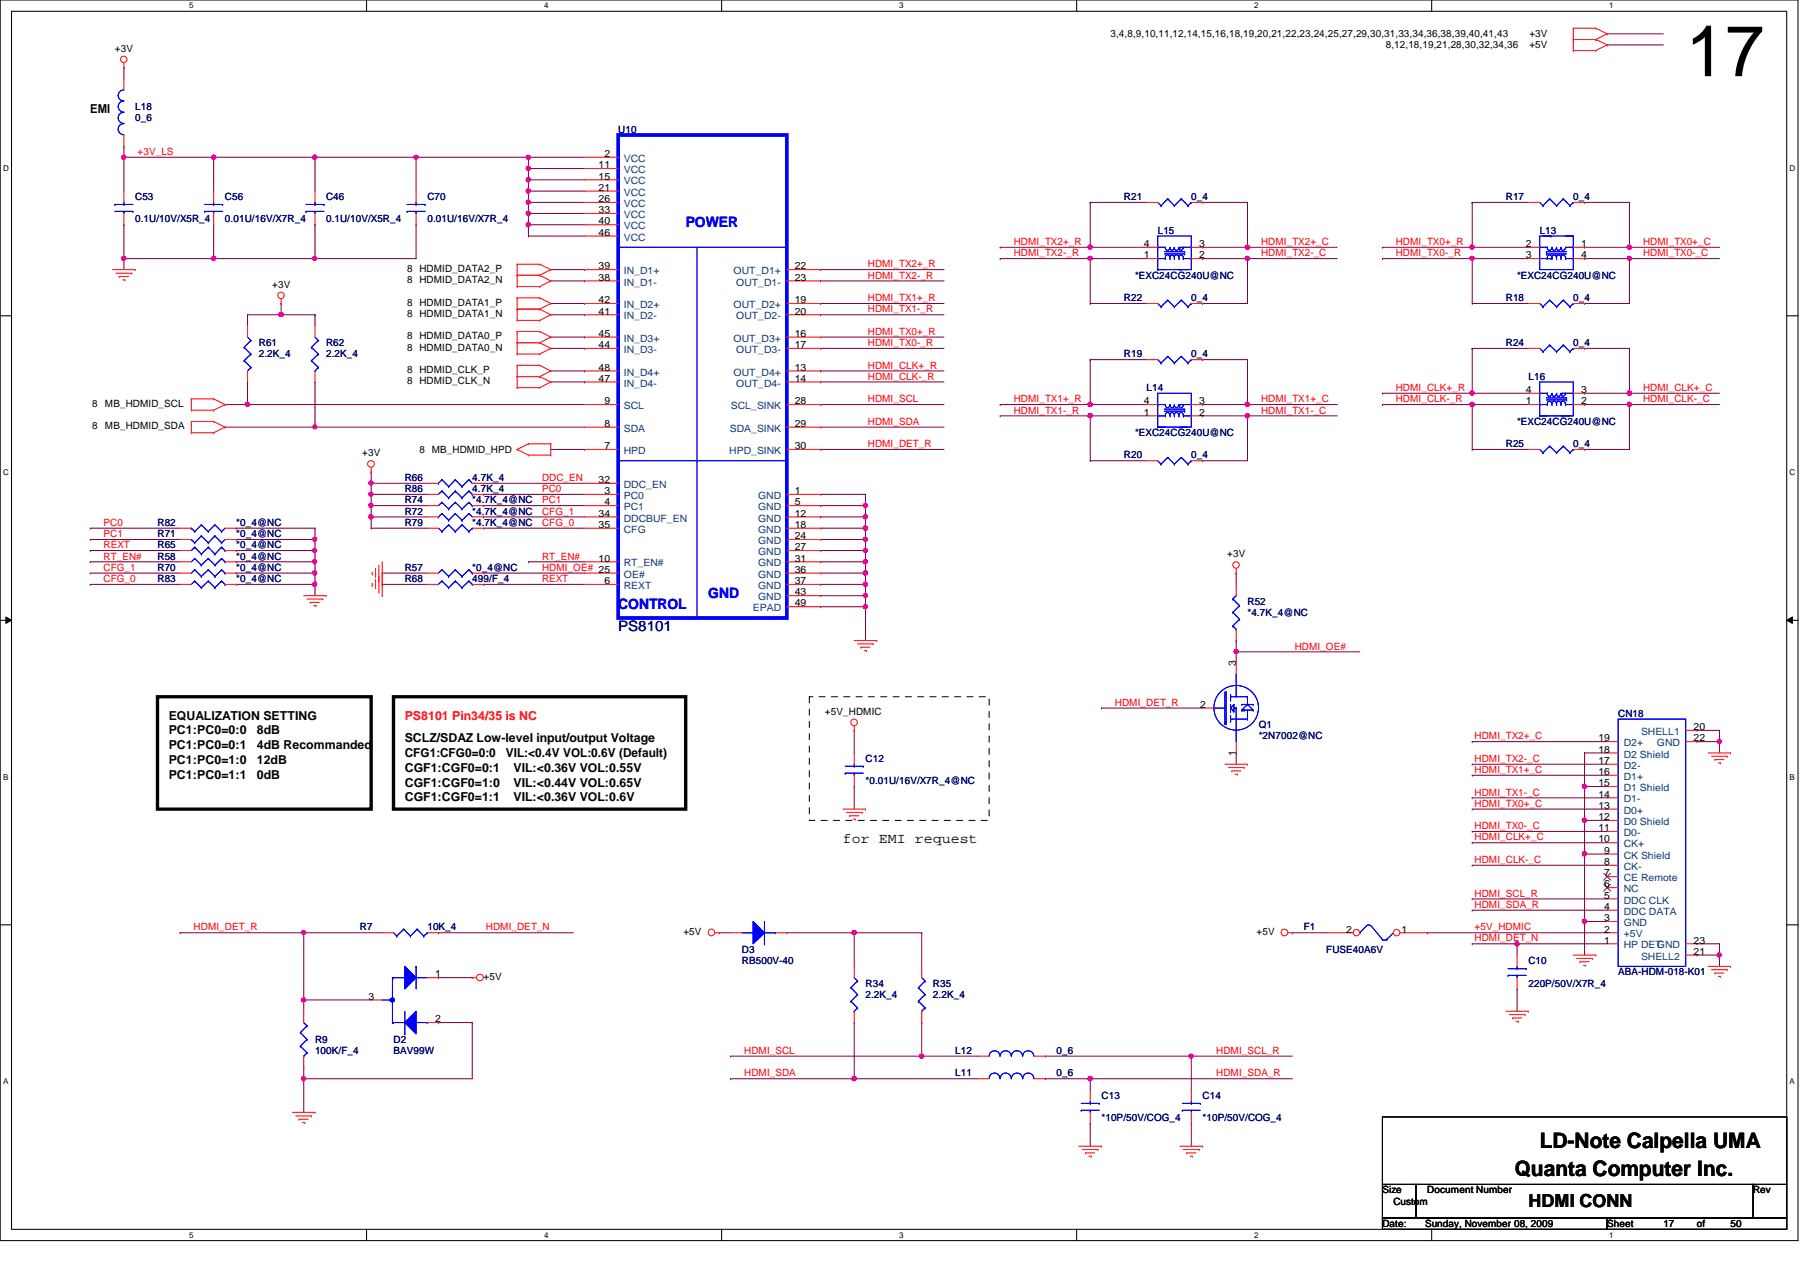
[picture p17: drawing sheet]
<svg xmlns="http://www.w3.org/2000/svg" width="297mm" height="210mm" viewBox="0 0 297 210" stroke-linecap="round" stroke-linejoin="round" font-family="sans-serif">
<defs><g id="words">
<text font-size="11.9" x="278.2" y="12.6">17</text>
<g font-size="3.5">
<text x="254.1" y="189.4">LD-Note Calpella UMA</text>
<text x="250" y="194.1">Quanta Computer Inc.</text>
</g>
<text font-size="3" x="252.2" y="199.1">HDMI CONN</text>
<g font-size="2.4" fill="#00f">
<text x="113.2" y="37.4">POWER</text>
<text x="102" y="100.5">CONTROL</text>
<text x="116.9" y="98.6">GND</text>
</g>
<text font-size="2.4" fill="#000080" x="102" y="104.2">PS8101</text>
<text font-size="2.4" x="139.1" y="139.1">for EMI request</text>
<g font-size="2">
<text x="14.9" y="18.6">EMI</text>
<text x="27.9" y="118.7">EQUALIZATION SETTING</text>
<text x="27.9" y="121.2">PC1:PC0=0:0</text>
<text x="27.9" y="123.7">PC1:PC0=0:1</text>
<text x="42.4" y="121.2">8dB</text>
<text x="42.4" y="123.7">4dB Recommanded</text>
<text x="66.8" y="122.4">SCLZ/SDAZ Low-level input/output Voltage</text>
<text x="66.8" y="124.9">CFG1:CFG0=0:0</text>
<text x="83.5" y="124.9">VIL:&lt;0.4V VOL:0.6V (Default)</text>
<text x="27.9" y="126.1">PC1:PC0=1:0</text>
<text x="27.9" y="128.6">PC1:PC0=1:1</text>
<text x="42.4" y="126.1">12dB</text>
<text x="42.4" y="128.6">0dB</text>
<text x="66.8" y="127.3">CGF1:CGF0=0:1</text>
<text x="66.8" y="129.8">CGF1:CGF0=1:0</text>
<text x="84.7" y="127.3">VIL:&lt;0.36V VOL:0.55V</text>
<text x="84.7" y="129.8">VIL:&lt;0.44V VOL:0.65V</text>
<text x="66.8" y="132.2">CGF1:CGF0=1:1</text>
<text x="84.7" y="132.2">VIL:&lt;0.36V VOL:0.6V</text>
</g>
<text font-size="2" fill="#f00" x="66.8" y="118.7">PS8101 Pin34/35 is NC</text>
<g font-size="1.7">
<text x="19" y="8.6">+3V</text>
<text x="183.3" y="6.1">3,4,8,9,10,11,12,14,15,16,18,19,20,21,22,23,24,25,27,29,30,31,33,34,36,38,39,40,41,43</text>
<text x="228.7" y="8">8,12,18,19,21,28,30,32,34,36</text>
<text x="252.4" y="6.1">+3V</text>
<text x="252.4" y="8">+5V</text>
<text x="98.8" y="27.8">11</text>
<text x="98.8" y="29.6">15</text>
<text x="99.7" y="25.9">2</text>
<text x="98.8" y="31.5">21</text>
<text x="98.8" y="33.4">26</text>
<text x="98.8" y="35.2">33</text>
<text x="98.8" y="37">40</text>
<text x="98.8" y="38.9">46</text>
<text x="188.8" y="40.8">4</text>
<text x="197.9" y="40.8">3</text>
<text x="251.8" y="40.8">2</text>
<text x="260.9" y="40.8">1</text>
<text x="44.9" y="47.5">+3V</text>
<text x="67.2" y="44.9">8 HDMID_DATA2_P</text>
<text x="67.2" y="46.7">8 HDMID_DATA2_N</text>
<text x="98.8" y="44.4">39</text>
<text x="98.8" y="46.3">38</text>
<text x="131.1" y="44.4">22</text>
<text x="131.1" y="46.3">23</text>
<text x="188.8" y="42.6">1</text>
<text x="197.9" y="42.6">2</text>
<text x="251.8" y="42.6">3</text>
<text x="260.9" y="42.6">4</text>
<text x="67.2" y="52.3">8 HDMID_DATA1_N</text>
<text x="67.2" y="50.5">8 HDMID_DATA1_P</text>
<text x="98.8" y="51.9">41</text>
<text x="98.8" y="50">42</text>
<text x="131.1" y="50">19</text>
<text x="131.1" y="51.9">20</text>
<text x="67.2" y="56">8 HDMID_DATA0_P</text>
<text x="67.2" y="57.9">8 HDMID_DATA0_N</text>
<text x="98.8" y="55.6">45</text>
<text x="98.8" y="57.4">44</text>
<text x="131.1" y="55.6">16</text>
<text x="131.1" y="57.4">17</text>
<text x="67.2" y="63.4">8 HDMID_CLK_N</text>
<text x="67.2" y="61.6">8 HDMID_CLK_P</text>
<text x="98.8" y="61.2">48</text>
<text x="98.8" y="63">47</text>
<text x="131.1" y="61.2">13</text>
<text x="131.1" y="63">14</text>
<text x="251.8" y="64.9">4</text>
<text x="260.9" y="64.9">3</text>
<text x="15.2" y="70.8">8</text>
<text x="15.2" y="67.1">8</text>
<text x="17.3" y="70.8">MB_HDMID_SDA</text>
<text x="17.3" y="67.1">MB_HDMID_SCL</text>
<text x="99.7" y="66.7">9</text>
<text x="99.7" y="70.4">8</text>
<text x="131.1" y="66.7">28</text>
<text x="131.1" y="70.4">29</text>
<text x="188.8" y="68.6">1</text>
<text x="188.8" y="66.7">4</text>
<text x="197.9" y="68.6">2</text>
<text x="197.9" y="66.7">3</text>
<text x="251.8" y="66.7">1</text>
<text x="260.9" y="66.7">2</text>
<text x="59.8" y="75.3">+3V</text>
<text x="69.2" y="74.7">8 MB_HDMID_HPD</text>
<text x="99.7" y="74.1">7</text>
<text x="131.1" y="74.1">30</text>
<text x="98.8" y="79.7">32</text>
<text x="99.7" y="81.5">3</text>
<text x="99.7" y="83.4">4</text>
<text x="131.1" y="81.5">1</text>
<text x="131.1" y="83.4">5</text>
<text x="98.8" y="85.3">34</text>
<text x="98.8" y="87.1">35</text>
<text x="131.1" y="85.3">12</text>
<text x="131.1" y="87.1">18</text>
<text x="131.1" y="89">24</text>
<text x="98.8" y="92.7">10</text>
<text x="131.1" y="90.8">27</text>
<text x="131.1" y="92.7">31</text>
<text x="131.1" y="94.5">36</text>
<text x="202.5" y="92">+3V</text>
<text x="99.7" y="96.4">6</text>
<text x="131.1" y="96.4">37</text>
<text x="131.1" y="98.3">43</text>
<text x="131.1" y="100.1">49</text>
<text x="204" y="109.9" transform="rotate(-90 204 109.9)">3</text>
<text x="136.1" y="117.9">+5V_HDMIC</text>
<text x="198" y="116.8">2</text>
<text x="204" y="124.7" transform="rotate(-90 204 124.7)">1</text>
<text x="263.8" y="122.3">19</text>
<text x="263.8" y="124.2">18</text>
<text x="279.5" y="120.5">20</text>
<text x="279.5" y="122.3">22</text>
<text x="263.8" y="126.1">17</text>
<text x="263.8" y="129.8">15</text>
<text x="263.8" y="127.9">16</text>
<text x="263.8" y="131.6">14</text>
<text x="263.8" y="133.5">13</text>
<text x="263.8" y="137.2">11</text>
<text x="263.8" y="135.3">12</text>
<text x="263.8" y="139">10</text>
<text x="264.7" y="140.9">9</text>
<text x="264.7" y="142.7">8</text>
<text x="264.7" y="144.6">7</text>
<text x="264.7" y="148.3">5</text>
<text x="264.7" y="146.4">6</text>
<text x="112.8" y="154.3">+5V</text>
<text x="207.3" y="154.3">+5V</text>
<text x="222.1" y="153.9">2</text>
<text x="231.3" y="153.9">1</text>
<text x="264.7" y="152">3</text>
<text x="264.7" y="155.7">1</text>
<text x="264.7" y="150.2">4</text>
<text x="264.7" y="153.9">2</text>
<text x="279.5" y="155.7">23</text>
<text x="71.8" y="161.3">1</text>
<text x="79.8" y="161.7">+5V</text>
<text x="279.5" y="157.6">21</text>
<text x="60.8" y="165">3</text>
<text x="71.8" y="168.7">2</text>
<text x="228.1" y="196.9">Size</text>
<text x="235.5" y="196.9">Document Number</text>
<text x="289.3" y="196.9">Rev</text>
<text x="228.1" y="202.5">Date:</text>
<text x="230" y="198.8">Custom</text>
<text x="235.2" y="202.5">Sunday, November 08, 2009</text>
<text x="265.2" y="202.5">Sheet</text>
<text x="274.5" y="202.5">17</text>
<text x="280" y="202.5">of</text>
<text x="285.6" y="202.5">50</text>
</g>
<g font-size="1.7" fill="#000080">
<text x="22.3" y="18.2">L18</text>
<text x="22.3" y="20">0_6</text>
<text x="102" y="21.9">U10</text>
<text x="22.3" y="33">C53</text>
<text x="37.1" y="33">C56</text>
<text x="53.8" y="33">C46</text>
<text x="70.5" y="33">C70</text>
<text x="185.5" y="33">R21</text>
<text x="196.6" y="33">0_4</text>
<text x="248.5" y="33">R17</text>
<text x="259.6" y="33">0_4</text>
<text x="22.3" y="36.7">0.1U/10V/X5R_4</text>
<text x="37.1" y="36.7">0.01U/16V/X7R_4</text>
<text x="53.8" y="36.7">0.1U/10V/X5R_4</text>
<text x="70.5" y="36.7">0.01U/16V/X7R_4</text>
<text x="191" y="38.6">L15</text>
<text x="254.1" y="38.6">L13</text>
<text x="187.3" y="46">*EXC24CG240U@NC</text>
<text x="250.4" y="46">*EXC24CG240U@NC</text>
<text x="185.5" y="49.7">R22</text>
<text x="196.6" y="49.7">0_4</text>
<text x="248.5" y="49.7">R18</text>
<text x="259.6" y="49.7">0_4</text>
<text x="42.7" y="57.1">R61</text>
<text x="42.7" y="59">2.2K_4</text>
<text x="53.8" y="57.1">R62</text>
<text x="53.8" y="59">2.2K_4</text>
<text x="185.5" y="59">R19</text>
<text x="196.6" y="59">0_4</text>
<text x="248.5" y="57.1">R24</text>
<text x="259.6" y="57.1">0_4</text>
<text x="189.2" y="64.5">L14</text>
<text x="252.2" y="62.7">L16</text>
<text x="187.3" y="72">*EXC24CG240U@NC</text>
<text x="250.4" y="70.1">*EXC24CG240U@NC</text>
<text x="185.5" y="75.6">R20</text>
<text x="196.6" y="75.6">0_4</text>
<text x="248.5" y="73.8">R25</text>
<text x="259.6" y="73.8">0_4</text>
<text x="66.8" y="79.4">R66</text>
<text x="66.8" y="81.2">R86</text>
<text x="66.8" y="83.1">R74</text>
<text x="77.9" y="79.4">4.7K_4</text>
<text x="77.9" y="81.2">4.7K_4</text>
<text x="77.9" y="83.1">*4.7K_4@NC</text>
<text x="26" y="86.8">R82</text>
<text x="26" y="88.6">R71</text>
<text x="39" y="86.8">*0_4@NC</text>
<text x="39" y="88.6">*0_4@NC</text>
<text x="66.8" y="86.8">R79</text>
<text x="66.8" y="84.9">R72</text>
<text x="77.9" y="86.8">*4.7K_4@NC</text>
<text x="77.9" y="84.9">*4.7K_4@NC</text>
<text x="26" y="94.2">R70</text>
<text x="26" y="90.5">R65</text>
<text x="26" y="92.3">R58</text>
<text x="39" y="94.2">*0_4@NC</text>
<text x="39" y="90.5">*0_4@NC</text>
<text x="39" y="92.3">*0_4@NC</text>
<text x="66.8" y="94.2">R57</text>
<text x="77.9" y="94.2">*0_4@NC</text>
<text x="26" y="96.1">R83</text>
<text x="39" y="96.1">*0_4@NC</text>
<text x="66.8" y="96.1">R68</text>
<text x="77.9" y="96.1">499/F_4</text>
<text x="205.9" y="99.8">R52</text>
<text x="205.9" y="101.6">*4.7K_4@NC</text>
<text x="267" y="118.3">CN18</text>
<text x="142.8" y="125.7">C12</text>
<text x="207.7" y="120.1">Q1</text>
<text x="207.7" y="122">*2N7002@NC</text>
<text x="142.8" y="129.4">*0.01U/16V/X7R_4@NC</text>
<text x="59.4" y="153.5">R7</text>
<text x="70.5" y="153.5">10K_4</text>
<text x="215.1" y="153.5">F1</text>
<text x="122.4" y="157.2">D3</text>
<text x="122.4" y="159.1">RB500V-40</text>
<text x="218.9" y="157.2">FUSE40A6V</text>
<text x="252.2" y="159.1">C10</text>
<text x="267" y="161">ABA-HDM-018-K01</text>
<text x="142.8" y="162.8">R34</text>
<text x="142.8" y="164.7">2.2K_4</text>
<text x="154" y="162.8">R35</text>
<text x="154" y="164.7">2.2K_4</text>
<text x="252.2" y="162.8">220P/50V/X7R_4</text>
<text x="52" y="172.1">R9</text>
<text x="52" y="173.9">100K/F_4</text>
<text x="64.9" y="172.1">D2</text>
<text x="64.9" y="173.9">BAV99W</text>
<text x="157.6" y="173.9">L12</text>
<text x="174.3" y="173.9">0_6</text>
<text x="157.6" y="177.6">L11</text>
<text x="174.3" y="177.6">0_6</text>
<text x="181.8" y="181.4">C13</text>
<text x="181.8" y="185">*10P/50V/COG_4</text>
<text x="198.5" y="181.4">C14</text>
<text x="198.5" y="185">*10P/50V/COG_4</text>
</g>
<g font-size="1.7" fill="#f00">
<text x="22.7" y="25.6">+3V_LS</text>
<text x="167.3" y="40.4">HDMI_TX2+_R</text>
<text x="208.1" y="40.4">HDMI_TX2+_C</text>
<text x="230.3" y="40.4">HDMI_TX0+_R</text>
<text x="271.1" y="40.4">HDMI_TX0+_C</text>
<text x="143.2" y="44.1">HDMI_TX2+_R</text>
<text x="143.2" y="46">HDMI_TX2-_R</text>
<text x="167.3" y="42.3">HDMI_TX2-_R</text>
<text x="208.1" y="42.3">HDMI_TX2-_C</text>
<text x="230.3" y="42.3">HDMI_TX0-_R</text>
<text x="271.1" y="42.3">HDMI_TX0-_C</text>
<text x="143.2" y="49.7">HDMI_TX1+_R</text>
<text x="143.2" y="51.6">HDMI_TX1-_R</text>
<text x="143.2" y="55.2">HDMI_TX0+_R</text>
<text x="143.2" y="57.1">HDMI_TX0-_R</text>
<text x="143.2" y="60.8">HDMI_CLK+_R</text>
<text x="143.2" y="62.7">HDMI_CLK-_R</text>
<text x="230.3" y="64.5">HDMI_CLK+_R</text>
<text x="271.1" y="64.5">HDMI_CLK+_C</text>
<text x="143.2" y="70.1">HDMI_SDA</text>
<text x="143.2" y="66.4">HDMI_SCL</text>
<text x="167.3" y="68.2">HDMI_TX1-_R</text>
<text x="167.3" y="66.4">HDMI_TX1+_R</text>
<text x="208.1" y="66.4">HDMI_TX1+_C</text>
<text x="208.1" y="68.2">HDMI_TX1-_C</text>
<text x="230.3" y="66.4">HDMI_CLK-_R</text>
<text x="271.1" y="66.4">HDMI_CLK-_C</text>
<text x="143.2" y="73.8">HDMI_DET_R</text>
<text x="89.4" y="83.1">PC1</text>
<text x="89.4" y="81.2">PC0</text>
<text x="89.4" y="79.4">DDC_EN</text>
<text x="17.1" y="88.6">PC1</text>
<text x="17.1" y="86.8">PC0</text>
<text x="89.4" y="84.9">CFG_1</text>
<text x="89.4" y="86.8">CFG_0</text>
<text x="17.1" y="92.3">RT_EN#</text>
<text x="17.1" y="90.5">REXT</text>
<text x="17.1" y="94.2">CFG_1</text>
<text x="89.4" y="94.2">HDMI_OE# 25</text>
<text x="89.4" y="92.3">RT_EN#</text>
<text x="17.1" y="96.1">CFG_0</text>
<text x="89.4" y="96.1">REXT</text>
<text x="213.7" y="107.2">HDMI_OE#</text>
<text x="184" y="116.5">HDMI_DET_R</text>
<text x="243.3" y="125.7">HDMI_TX2-_C</text>
<text x="243.3" y="122">HDMI_TX2+_C</text>
<text x="243.3" y="131.3">HDMI_TX1-_C</text>
<text x="243.3" y="127.6">HDMI_TX1+_C</text>
<text x="243.3" y="133.1">HDMI_TX0+_C</text>
<text x="243.3" y="136.8">HDMI_TX0-_C</text>
<text x="243.3" y="142.4">HDMI_CLK-_C</text>
<text x="243.3" y="138.7">HDMI_CLK+_C</text>
<text x="243.3" y="148">HDMI_SCL_R</text>
<text x="243.3" y="149.8">HDMI_SDA_R</text>
<text x="32" y="153.5">HDMI_DET_R</text>
<text x="80.2" y="153.5">HDMI_DET_N</text>
<text x="243.3" y="153.5">+5V_HDMIC</text>
<text x="243.3" y="155.4">HDMI_DET_N</text>
<text x="122.8" y="173.9">HDMI_SCL</text>
<text x="200.7" y="173.9">HDMI_SCL_R</text>
<text x="122.8" y="177.6">HDMI_SDA</text>
<text x="200.7" y="177.6">HDMI_SDA_R</text>
</g>
<g font-size="1.7" fill="#004080">
<text x="103" y="26.7">VCC</text>
<text x="103" y="28.6">VCC</text>
<text x="103" y="30.4">VCC</text>
<text x="103" y="32.3">VCC</text>
<text x="103" y="34.2">VCC</text>
<text x="103" y="36">VCC</text>
<text x="103" y="37.8">VCC</text>
<text x="103" y="39.7">VCC</text>
<text x="103" y="45.3">IN_D1+</text>
<text x="103" y="47.1">IN_D1-</text>
<text x="121.1" y="45.3">OUT_D1+</text>
<text x="121.5" y="47.1">OUT_D1-</text>
<text x="103" y="52.7">IN_D2-</text>
<text x="103" y="50.8">IN_D2+</text>
<text x="121.1" y="50.8">OUT_D2+</text>
<text x="121.5" y="52.7">OUT_D2-</text>
<text x="103" y="56.4">IN_D3+</text>
<text x="103" y="58.3">IN_D3-</text>
<text x="121.1" y="56.4">OUT_D3+</text>
<text x="121.5" y="58.3">OUT_D3-</text>
<text x="103" y="62">IN_D4+</text>
<text x="103" y="63.8">IN_D4-</text>
<text x="121.1" y="62">OUT_D4+</text>
<text x="121.5" y="63.8">OUT_D4-</text>
<text x="103" y="67.5">SCL</text>
<text x="103" y="71.2">SDA</text>
<text x="120.4" y="71.2">SDA_SINK</text>
<text x="120.6" y="67.5">SCL_SINK</text>
<text x="103" y="74.9">HPD</text>
<text x="120.4" y="74.9">HPD_SINK</text>
<text x="103" y="80.5">DDC_EN</text>
<text x="103" y="82.3">PC0</text>
<text x="125.1" y="82.3">GND</text>
<text x="103" y="84.2">PC1</text>
<text x="103" y="86.1">DDCBUF_EN</text>
<text x="103" y="87.9">CFG</text>
<text x="125.1" y="84.2">GND</text>
<text x="125.1" y="86.1">GND</text>
<text x="125.1" y="87.9">GND</text>
<text x="125.1" y="89.8">GND</text>
<text x="103" y="95.3">OE#</text>
<text x="103" y="93.5">RT_EN#</text>
<text x="125.1" y="91.6">GND</text>
<text x="125.1" y="93.5">GND</text>
<text x="125.1" y="95.3">GND</text>
<text x="103" y="97.2">REXT</text>
<text x="124.2" y="100.9">EPAD</text>
<text x="125.1" y="97.2">GND</text>
<text x="125.1" y="99.1">GND</text>
<text x="268" y="123.1">D2+</text>
<text x="268" y="125">D2 Shield</text>
<text x="270.8" y="121.3">SHELL1</text>
<text x="273.4" y="123.1">GND</text>
<text x="268" y="126.9">D2-</text>
<text x="268" y="130.6">D1 Shield</text>
<text x="268" y="128.7">D1+</text>
<text x="268" y="134.3">D0+</text>
<text x="268" y="138">D0-</text>
<text x="268" y="132.4">D1-</text>
<text x="268" y="136.1">D0 Shield</text>
<text x="268" y="141.7">CK Shield</text>
<text x="268" y="139.8">CK+</text>
<text x="268" y="143.6">CK-</text>
<text x="268" y="145.4">CE Remote</text>
<text x="268" y="149.1">DDC CLK</text>
<text x="268" y="147.2">NC</text>
<text x="268" y="152.8">GND</text>
<text x="268" y="151">DDC DATA</text>
<text x="268" y="154.7">+5V</text>
<text x="268" y="156.5">HP DET</text>
<text x="270.8" y="158.4">SHELL2</text>
<text x="273.4" y="156.5">GND</text>
</g>
<g font-size="1.3">
<text x="31.2" y="1.4">5</text>
<text x="89.8" y="1.4">4</text>
<text x="148.4" y="1.4">3</text>
<text x="207" y="1.4">2</text>
<text x="265.6" y="1.4">1</text>
<text x=".5" y="28.2">D</text>
<text x="295.3" y="28.2">D</text>
<text x=".5" y="78.4">C</text>
<text x="295.3" y="78.4">C</text>
<text x=".5" y="128.7">B</text>
<text x="295.3" y="128.7">B</text>
<text x=".5" y="178.9">A</text>
<text x="295.3" y="178.9">A</text>
<text x="31.2" y="204.3">5</text>
<text x="89.8" y="204.3">4</text>
<text x="148.4" y="204.3">3</text>
<text x="207" y="204.3">2</text>
<text x="265.6" y="204.3">1</text>
</g>
</g></defs>
<path d="M0 0h296.7v204.7h-296.7zM1.9 1.9h292.9v201h-292.9z" fill="none" stroke="#000" stroke-width=".17"/>
<g fill="#fff">
<path d="M31.2 .2h.7v1.5h-.7z"/>
<path d="M31.2 203.1h.7v1.5h-.7z"/>
</g>
<path d="M60.5 0v1.9M60.5 202.9v1.8" fill="none" stroke="#000" stroke-width=".17"/>
<g fill="#fff">
<path d="M89.8 .2h.7v1.5h-.7z"/>
<path d="M89.8 203.1h.7v1.5h-.7z"/>
</g>
<path d="M119.1 0v1.9M119.1 202.9v1.8" fill="none" stroke="#000" stroke-width=".17"/>
<g fill="#fff">
<path d="M148.4 .2h.7v1.5h-.7z"/>
<path d="M148.4 203.1h.7v1.5h-.7z"/>
</g>
<path d="M177.7 0v1.9M177.7 202.9v1.8" fill="none" stroke="#000" stroke-width=".17"/>
<g fill="#fff">
<path d="M207 .2h.7v1.5h-.7z"/>
<path d="M207 203.1h.7v1.5h-.7z"/>
</g>
<path d="M236.3 0v1.9M236.3 202.9v1.8" fill="none" stroke="#000" stroke-width=".17"/>
<g fill="#fff">
<path d="M265.6 .2h.7v1.5h-.7z"/>
<path d="M265.6 203.1h.7v1.5h-.7z"/>
<path d="M.5 27h.9v1.4h-.9z"/>
<path d="M295.3 27h.9v1.4h-.9z"/>
<path d="M.5 77.2h.9v1.5h-.9z"/>
<path d="M295.3 77.2h.9v1.5h-.9z"/>
</g>
<path d="M0 52.1h1.9M294.8 52.1h1.9" fill="none" stroke="#000" stroke-width=".17"/>
<g fill="#fff">
<path d="M.5 127.5h.9v1.4h-.9z"/>
<path d="M295.3 127.5h.9v1.4h-.9z"/>
</g>
<path d="M0 102.4h1.9M1 101.8l.9 .6-.9 .5zM294.8 102.4l1-.6v1.1zM294.8 102.4h1.9" fill="none" stroke="#000" stroke-width=".17"/>
<path d="M1 101.8l.9 .6-.9 .5zM294.8 102.4l1-.6v1.1z" fill="#000"/>
<g fill="#fff">
<path d="M.5 177.7h.8v1.5h-.8z"/>
<path d="M295.3 177.7h.8v1.5h-.8z"/>
</g>
<path d="M0 152.6h1.9M294.8 152.6h1.9" fill="none" stroke="#000" stroke-width=".17"/>
<path d="M261.5 152.1h.1M261.5 152.1v5.5" fill="none" stroke="#800040" stroke-width=".17"/>
<circle cx="261.5" cy="152" r=".37" fill="#f0f"/>
<circle cx="261.5" cy="152" r=".37" fill="none" stroke="#f0f" stroke-width=".17"/>
<path d="M261.5 129.8h.1M261.5 129.8v5.6" fill="none" stroke="#800040" stroke-width=".17"/>
<circle cx="261.5" cy="129.8" r=".37" fill="#f0f"/>
<circle cx="261.5" cy="129.8" r=".37" fill="none" stroke="#f0f" stroke-width=".17"/>
<path d="M261.5 124.2h.1M261.5 129.8h.1M261.5 135.4h.1M261.5 124.2v5.6M261.5 135.4v5.5M261.5 129.8h3.7M261.5 135.4h3.7M261.5 140.9h.1M261.5 140.9h3.7" fill="none" stroke="#800040" stroke-width=".17"/>
<circle cx="261.5" cy="135.3" r=".36" fill="#f0f"/>
<circle cx="261.5" cy="135.3" r=".36" fill="none" stroke="#f0f" stroke-width=".17"/>
<path d="M261.5 152.1h.1M261.5 152.1h3.7M283.8 157.6h.1M283.8 157.6v1.9" fill="none" stroke="#800040" stroke-width=".17"/>
<circle cx="283.7" cy="157.6" r=".35" fill="#f0f"/>
<circle cx="283.7" cy="157.6" r=".35" fill="none" stroke="#f0f" stroke-width=".17"/>
<path d="M261.5 124.2h.1M261.5 124.2h3.7M280 120.5h.1M280 120.5h3.8M283.8 122.4h.1M283.8 122.4v1.8M261.5 140.9h.1M261.5 140.9v11.2M280 157.6h.1M280 157.6h3.8" fill="none" stroke="#800040" stroke-width=".17"/>
<circle cx="261.5" cy="140.9" r=".37" fill="#f0f"/>
<circle cx="261.5" cy="140.9" r=".37" fill="none" stroke="#f0f" stroke-width=".17"/>
<path d="M280 122.4h.1M280 122.4h3.8" fill="none" stroke="#800040" stroke-width=".17"/>
<circle cx="283.7" cy="122.4" r=".35" fill="#f0f"/>
<circle cx="283.7" cy="122.4" r=".35" fill="none" stroke="#f0f" stroke-width=".17"/>
<g fill="none" stroke="#800040" stroke-width=".17">
<path d="M179.9 76h.1M179.9 68.6h.1M179.9 76h9.3M179.9 68.6v7.4M198.5 76h.1M205.9 68.6h.1M205.9 68.6v7.4h-7.4M283.8 120.5h.1M283.8 120.5v1.9M280 155.7h.1M280 155.7h3.8M283.8 155.7h.1"/>
<path d="M283.8 155.7v1.9"/>
</g>
<circle cx="205.8" cy="68.6" r=".37" fill="#f0f"/>
<circle cx="205.8" cy="68.6" r=".37" fill="none" stroke="#f0f" stroke-width=".17"/>
<path d="M179.9 68.6h.1M179.9 68.6h9.3" fill="none" stroke="#800040" stroke-width=".17"/>
<circle cx="179.9" cy="68.6" r=".37" fill="#f0f"/>
<circle cx="179.9" cy="68.6" r=".37" fill="none" stroke="#f0f" stroke-width=".17"/>
<path d="M179.9 66.8h.1M179.9 66.8h9.3" fill="none" stroke="#800040" stroke-width=".17"/>
<circle cx="179.9" cy="66.7" r=".37" fill="#f0f"/>
<circle cx="179.9" cy="66.7" r=".37" fill="none" stroke="#f0f" stroke-width=".17"/>
<path d="M205.9 66.8h.1M205.9 66.8h14.8" fill="none" stroke="#800040" stroke-width=".17"/>
<circle cx="205.8" cy="66.7" r=".37" fill="#f0f"/>
<circle cx="205.8" cy="66.7" r=".37" fill="none" stroke="#f0f" stroke-width=".17"/>
<g fill="none" stroke="#800040" stroke-width=".17">
<path d="M179.9 50.1h.1M179.9 42.7h.1M179.9 50.1h9.3M179.9 42.7v7.4M198.5 42.7h.1M198.5 50.1h.1M198.5 42.7h7.4M205.9 40.8h.1M205.9 42.7h.1M205.9 40.8h14.8M205.9 42.7v7.4h-7.4M205.9 68.6h.1"/>
<path d="M205.9 68.6h14.8"/>
</g>
<circle cx="205.8" cy="42.6" r=".36" fill="#f0f"/>
<circle cx="205.8" cy="42.6" r=".36" fill="none" stroke="#f0f" stroke-width=".17"/>
<path d="M179.9 42.7h.1M179.9 42.7h9.3" fill="none" stroke="#800040" stroke-width=".17"/>
<circle cx="179.9" cy="42.6" r=".36" fill="#f0f"/>
<circle cx="179.9" cy="42.6" r=".36" fill="none" stroke="#f0f" stroke-width=".17"/>
<path d="M205.9 42.7h.1M205.9 42.7h14.8M268.9 42.7h.1M268.9 42.7h14.9M198.5 68.6h.1M198.5 68.6h7.4M268.9 66.8h.1M268.9 66.8h14.9" fill="none" stroke="#800040" stroke-width=".17"/>
<circle cx="268.9" cy="42.6" r=".36" fill="#f0f"/>
<circle cx="268.9" cy="42.6" r=".36" fill="none" stroke="#f0f" stroke-width=".17"/>
<path d="M242.9 50.1h.1M242.9 42.7h.1M242.9 50.1h9.3M242.9 42.7v7.4M242.9 42.7h9.3M261.5 50.1h.1M268.9 42.7h.1M268.9 42.7v7.4h-7.4" fill="none" stroke="#800040" stroke-width=".17"/>
<circle cx="242.9" cy="42.6" r=".36" fill="#f0f"/>
<circle cx="242.9" cy="42.6" r=".36" fill="none" stroke="#f0f" stroke-width=".17"/>
<path d="M242.9 40.8h.1M242.9 40.8h9.3M242.9 74.2h.1M242.9 66.8h.1M242.9 74.2h9.3M242.9 66.8v7.4M261.5 74.2h.1M268.9 66.8h.1M268.9 66.8v7.4h-7.4" fill="none" stroke="#800040" stroke-width=".17"/>
<circle cx="268.9" cy="66.7" r=".37" fill="#f0f"/>
<circle cx="268.9" cy="66.7" r=".37" fill="none" stroke="#f0f" stroke-width=".17"/>
<path d="M242.9 66.8h.1M242.9 66.8h9.3" fill="none" stroke="#800040" stroke-width=".17"/>
<circle cx="242.9" cy="66.7" r=".37" fill="#f0f"/>
<circle cx="242.9" cy="66.7" r=".37" fill="none" stroke="#f0f" stroke-width=".17"/>
<g fill="none" stroke="#800040" stroke-width=".17">
<path d="M165.1 42.7h.1M165.1 42.7h14.8M179.9 40.8h.1M179.9 40.8h9.3M228.1 42.7h.1M228.1 42.7h14.8M261.5 42.7h.1M261.5 42.7h7.4M268.9 40.8h.1M268.9 40.8h14.9M165.1 68.6h.1M165.1 68.6h14.8"/>
<path d="M228.1 66.8h.1M228.1 66.8h14.8M242.9 64.9h.1M242.9 64.9h9.3M261.5 66.8h.1M261.5 66.8h7.4"/>
</g>
<circle cx="268.9" cy="40.8" r=".37" fill="#f0f"/>
<circle cx="268.9" cy="40.8" r=".37" fill="none" stroke="#f0f" stroke-width=".17"/>
<path d="M242.9 57.5h.1M242.9 57.5h9.3M261.5 57.5h.1M261.5 57.5h7.4M268.9 57.5h.1M268.9 57.5v7.4M268.9 64.9h.1M268.9 64.9h14.9" fill="none" stroke="#800040" stroke-width=".17"/>
<circle cx="268.9" cy="64.9" r=".37" fill="#f0f"/>
<circle cx="268.9" cy="64.9" r=".37" fill="none" stroke="#f0f" stroke-width=".17"/>
<path d="M242.9 57.5h.1M242.9 57.5v7.4M261.5 64.9h.1M261.5 64.9h7.4" fill="none" stroke="#800040" stroke-width=".17"/>
<circle cx="242.9" cy="64.9" r=".37" fill="#f0f"/>
<circle cx="242.9" cy="64.9" r=".37" fill="none" stroke="#f0f" stroke-width=".17"/>
<path d="M242.9 33.4h.1M242.9 33.4v7.4M261.5 33.4h.1M261.5 33.4h7.4M268.9 33.4h.1M268.9 33.4v7.4h-7.4M261.5 40.8h.1M228.1 64.9h.1M228.1 64.9h14.8" fill="none" stroke="#800040" stroke-width=".17"/>
<circle cx="242.9" cy="40.8" r=".37" fill="#f0f"/>
<circle cx="242.9" cy="40.8" r=".37" fill="none" stroke="#f0f" stroke-width=".17"/>
<g fill="none" stroke="#800040" stroke-width=".17">
<path d="M205.9 33.4h.1M205.9 33.4v7.4M242.9 33.4h.1M242.9 33.4h9.3M179.9 59.4h.1M179.9 59.4h9.3M179.9 59.4v7.4h-14.8M198.5 59.4h.1M198.5 59.4h7.4M205.9 59.4h.1M205.9 59.4v7.4h-7.4M228.1 40.8h.1"/>
<path d="M228.1 40.8h14.8M165.1 66.8h.1M198.5 66.8h.1"/>
</g>
<circle cx="205.8" cy="40.8" r=".37" fill="#f0f"/>
<circle cx="205.8" cy="40.8" r=".37" fill="none" stroke="#f0f" stroke-width=".17"/>
<path d="M179.9 33.4h.1M179.9 33.4v7.4M198.5 33.4h.1M198.5 33.4h7.4M198.5 40.8h.1M198.5 40.8h7.4" fill="none" stroke="#800040" stroke-width=".17"/>
<circle cx="179.9" cy="40.8" r=".37" fill="#f0f"/>
<circle cx="179.9" cy="40.8" r=".37" fill="none" stroke="#f0f" stroke-width=".17"/>
<g fill="none" stroke="#800040" stroke-width=".17">
<path d="M179.9 33.4h.1M179.9 33.4h9.3M165.1 40.8h.1M165.1 40.8h14.8M242.9 131.7h.1M242.9 133.5h.1M242.9 126.1h.1M242.9 122.4h.1M242.9 137.2h.1M242.9 127.9h.1M242.9 139.1h.1M242.9 131.7h22.3"/>
<path d="M242.9 133.5h22.3M242.9 126.1h22.3M242.9 122.4h22.3M242.9 137.2h22.3M242.9 127.9h22.3M242.9 139.1h22.3M213.3 153.9h.1M213.3 153.9h5.6M235.5 153.9h.1M235.5 153.9h29.7M242.9 148.3h.1M242.9 142.8h.1"/>
<path d="M242.9 150.2h.1M242.9 155.7h.1M242.9 148.3h22.3M242.9 142.8h22.3M242.9 150.2h22.3M242.9 155.7h22.3M250.4 155.7h.1M250.4 155.7v1.9M250.4 163.2h.1M250.4 163.2v3.7"/>
</g>
<circle cx="250.3" cy="155.7" r=".36" fill="#f0f"/>
<circle cx="250.3" cy="155.7" r=".36" fill="none" stroke="#f0f" stroke-width=".17"/>
<path d="M87.2 29.7h.1M87.2 29.7h9.3" fill="none" stroke="#800040" stroke-width=".17"/>
<circle cx="87.2" cy="29.6" r=".37" fill="#f0f"/>
<circle cx="87.2" cy="29.6" r=".37" fill="none" stroke="#f0f" stroke-width=".17"/>
<path d="M87.2 31.5h.1M87.2 31.5h9.3" fill="none" stroke="#800040" stroke-width=".17"/>
<circle cx="87.2" cy="31.5" r=".37" fill="#f0f"/>
<circle cx="87.2" cy="31.5" r=".37" fill="none" stroke="#f0f" stroke-width=".17"/>
<path d="M87.2 33.4h.1M87.2 33.4h9.3" fill="none" stroke="#800040" stroke-width=".17"/>
<circle cx="87.2" cy="33.4" r=".36" fill="#f0f"/>
<circle cx="87.2" cy="33.4" r=".36" fill="none" stroke="#f0f" stroke-width=".17"/>
<path d="M87.2 35.2h.1M87.2 35.2h9.3" fill="none" stroke="#800040" stroke-width=".17"/>
<circle cx="87.2" cy="35.2" r=".36" fill="#f0f"/>
<circle cx="87.2" cy="35.2" r=".36" fill="none" stroke="#f0f" stroke-width=".17"/>
<path d="M87.2 37.1h.1M87.2 37.1h9.3" fill="none" stroke="#800040" stroke-width=".17"/>
<circle cx="87.2" cy="37.1" r=".37" fill="#f0f"/>
<circle cx="87.2" cy="37.1" r=".37" fill="none" stroke="#f0f" stroke-width=".17"/>
<path d="M87.2 38.9h.1M87.2 37.1h.1M87.2 33.4h.1M87.2 26h.1M87.2 27.8h.1M87.2 31.5h.1M87.2 29.7h.1M87.2 35.2h.1M87.2 38.9h9.3M87.2 26v12.9M142.8 89h.1M142.8 89v1.8" fill="none" stroke="#800040" stroke-width=".17"/>
<circle cx="142.8" cy="89" r=".36" fill="#f0f"/>
<circle cx="142.8" cy="89" r=".36" fill="none" stroke="#f0f" stroke-width=".17"/>
<path d="M142.8 96.4h.1M142.8 96.4v1.9" fill="none" stroke="#800040" stroke-width=".17"/>
<circle cx="142.8" cy="96.4" r=".37" fill="#f0f"/>
<circle cx="142.8" cy="96.4" r=".37" fill="none" stroke="#f0f" stroke-width=".17"/>
<path d="M142.8 98.3h.1M142.8 98.3v1.8h-7.4M135.4 100.1h.1" fill="none" stroke="#800040" stroke-width=".17"/>
<circle cx="142.8" cy="98.3" r=".36" fill="#f0f"/>
<circle cx="142.8" cy="98.3" r=".36" fill="none" stroke="#f0f" stroke-width=".17"/>
<g fill="none" stroke="#800040" stroke-width=".17">
<path d="M87.2 26h.1M87.2 27.8h.1M87.2 26h9.3M87.2 27.8h9.3M90.9 74.2h5.6M96.5 74.2h.1M135.4 81.6h.1M135.4 83.4h.1M135.4 85.3h.1M135.4 87.2h.1M135.4 81.6h7.4M135.4 83.4h7.4"/>
<path d="M135.4 85.3h7.4M135.4 87.2h7.4"/>
</g>
<circle cx="87.2" cy="27.8" r=".37" fill="#f0f"/>
<circle cx="87.2" cy="27.8" r=".37" fill="none" stroke="#f0f" stroke-width=".17"/>
<g fill="none" stroke="#800040" stroke-width=".17">
<path d="M135.4 89h.1M135.4 90.8h.1M135.4 92.7h.1M135.4 94.6h.1M135.4 96.4h.1M135.4 98.3h.1M135.4 89h7.4M135.4 90.8h7.4M135.4 92.7h7.4M135.4 94.6h7.4M135.4 98.3h7.4M142.8 81.6h.1"/>
<path d="M142.8 94.6h.1M142.8 94.6v1.8h-7.4M142.8 81.6v1.8"/>
</g>
<circle cx="142.8" cy="94.5" r=".37" fill="#f0f"/>
<circle cx="142.8" cy="94.5" r=".37" fill="none" stroke="#f0f" stroke-width=".17"/>
<path d="M142.8 90.8h.1M142.8 90.8v1.9" fill="none" stroke="#800040" stroke-width=".17"/>
<circle cx="142.8" cy="90.8" r=".36" fill="#f0f"/>
<circle cx="142.8" cy="90.8" r=".36" fill="none" stroke="#f0f" stroke-width=".17"/>
<path d="M142.8 100.1h.1M142.8 100.1v5.6" fill="none" stroke="#800040" stroke-width=".17"/>
<circle cx="142.8" cy="100.1" r=".36" fill="#f0f"/>
<circle cx="142.8" cy="100.1" r=".36" fill="none" stroke="#f0f" stroke-width=".17"/>
<path d="M142.8 85.3h.1M142.8 85.3v1.9" fill="none" stroke="#800040" stroke-width=".17"/>
<circle cx="142.8" cy="85.3" r=".37" fill="#f0f"/>
<circle cx="142.8" cy="85.3" r=".37" fill="none" stroke="#f0f" stroke-width=".17"/>
<path d="M142.8 83.4h.1M142.8 83.4v1.9" fill="none" stroke="#800040" stroke-width=".17"/>
<circle cx="142.8" cy="83.4" r=".37" fill="#f0f"/>
<circle cx="142.8" cy="83.4" r=".37" fill="none" stroke="#f0f" stroke-width=".17"/>
<path d="M142.8 92.7h.1M142.8 92.7v1.9" fill="none" stroke="#800040" stroke-width=".17"/>
<circle cx="142.8" cy="92.7" r=".37" fill="#f0f"/>
<circle cx="142.8" cy="92.7" r=".37" fill="none" stroke="#f0f" stroke-width=".17"/>
<path d="M142.8 87.2h.1M142.8 87.2v1.8" fill="none" stroke="#800040" stroke-width=".17"/>
<circle cx="142.8" cy="87.1" r=".37" fill="#f0f"/>
<circle cx="142.8" cy="87.1" r=".37" fill="none" stroke="#f0f" stroke-width=".17"/>
<path d="M20.4 11.1h.1M20.4 11.1v1.9M68.7 26h.1M68.7 26h18.5M141 120.5h.1M141 129.8h.1M141 120.5v3.7M141 129.8v3.7" fill="none" stroke="#800040" stroke-width=".17"/>
<circle cx="87.2" cy="25.9" r=".36" fill="#f0f"/>
<circle cx="87.2" cy="25.9" r=".36" fill="none" stroke="#f0f" stroke-width=".17"/>
<circle cx="68.6" cy="25.9" r=".36" fill="#f0f"/>
<circle cx="68.6" cy="25.9" r=".36" fill="none" stroke="#f0f" stroke-width=".17"/>
<path d="M52 42.7h.1M52 42.7h16.7" fill="none" stroke="#800040" stroke-width=".17"/>
<circle cx="51.9" cy="42.6" r=".34" fill="#f0f"/>
<circle cx="51.9" cy="42.6" r=".34" fill="none" stroke="#f0f" stroke-width=".17"/>
<path d="M52 26h.1M52 26v5.5M68.7 37.1h.1M68.7 37.1v5.6M20.4 42.7h.1M20.4 42.7v1.8M20.4 42.7h14.9" fill="none" stroke="#800040" stroke-width=".17"/>
<circle cx="35.3" cy="42.6" r=".34" fill="#f0f"/>
<circle cx="35.3" cy="42.6" r=".34" fill="none" stroke="#f0f" stroke-width=".17"/>
<circle cx="20.4" cy="42.6" r=".36" fill="#f0f"/>
<circle cx="20.4" cy="42.6" r=".36" fill="none" stroke="#f0f" stroke-width=".17"/>
<path d="M20.4 26h.1M20.4 26v5.5M35.3 37.1h.1M35.3 26h.1M35.3 37.1v5.6M35.3 26h16.7M52 37.1h.1M52 37.1v5.6" fill="none" stroke="#800040" stroke-width=".17"/>
<circle cx="51.9" cy="25.9" r=".34" fill="#f0f"/>
<circle cx="51.9" cy="25.9" r=".34" fill="none" stroke="#f0f" stroke-width=".17"/>
<circle cx="35.3" cy="25.9" r=".34" fill="#f0f"/>
<circle cx="35.3" cy="25.9" r=".34" fill="none" stroke="#f0f" stroke-width=".17"/>
<path d="M20.4 26h.1M20.4 26h14.9" fill="none" stroke="#800040" stroke-width=".17"/>
<circle cx="35.3" cy="25.9" r=".34" fill="#f0f"/>
<circle cx="35.3" cy="25.9" r=".34" fill="none" stroke="#f0f" stroke-width=".17"/>
<circle cx="20.4" cy="25.9" r=".36" fill="#f0f"/>
<circle cx="20.4" cy="25.9" r=".36" fill="none" stroke="#f0f" stroke-width=".17"/>
<path d="M20.4 37.1h.1M20.4 37.1v5.6M35.3 26h.1M35.3 26v5.5M35.3 42.7h.1M35.3 42.7h16.7" fill="none" stroke="#800040" stroke-width=".17"/>
<circle cx="35.3" cy="42.6" r=".34" fill="#f0f"/>
<circle cx="35.3" cy="42.6" r=".34" fill="none" stroke="#f0f" stroke-width=".17"/>
<g fill="none" stroke="#800040" stroke-width=".17">
<path d="M20.4 24.1h.1M20.4 24.1v1.9M68.7 26h.1M68.7 26v5.5M14.9 92.7h.1M14.9 90.8h.1M14.9 89h.1M14.9 87.2h.1M14.9 90.8h14.8M14.9 92.7h14.8M14.9 89h14.8M14.9 87.2h14.8"/>
<path d="M39 90.8h.1M39 89h.1M39 87.2h.1M39 90.8h13M39 89h13M39 87.2h13M52 96.4h.1M52 96.4v1.9"/>
</g>
<circle cx="51.9" cy="96.4" r=".35" fill="#f0f"/>
<circle cx="51.9" cy="96.4" r=".35" fill="none" stroke="#f0f" stroke-width=".17"/>
<path d="M14.9 94.6h.1M14.9 96.4h.1M14.9 94.6h14.8M14.9 96.4h14.8M52 90.8h.1M52 90.8v1.9" fill="none" stroke="#800040" stroke-width=".17"/>
<circle cx="51.9" cy="90.8" r=".34" fill="#f0f"/>
<circle cx="51.9" cy="90.8" r=".34" fill="none" stroke="#f0f" stroke-width=".17"/>
<path d="M52 89h.1M52 89v1.8" fill="none" stroke="#800040" stroke-width=".17"/>
<circle cx="51.9" cy="89" r=".34" fill="#f0f"/>
<circle cx="51.9" cy="89" r=".34" fill="none" stroke="#f0f" stroke-width=".17"/>
<path d="M39 94.6h.1M39 94.6h13" fill="none" stroke="#800040" stroke-width=".17"/>
<circle cx="51.9" cy="94.5" r=".35" fill="#f0f"/>
<circle cx="51.9" cy="94.5" r=".35" fill="none" stroke="#f0f" stroke-width=".17"/>
<path d="M39 96.4h.1M39 92.7h.1M39 92.7h13M52 94.6h.1M52 87.2h.1M52 92.7h.1M52 92.7v3.7h-13M52 87.2v1.8" fill="none" stroke="#800040" stroke-width=".17"/>
<circle cx="51.9" cy="92.7" r=".35" fill="#f0f"/>
<circle cx="51.9" cy="92.7" r=".35" fill="none" stroke="#f0f" stroke-width=".17"/>
<path d="M61.3 85.3h.1M61.3 85.3h9.2" fill="none" stroke="#800040" stroke-width=".17"/>
<circle cx="61.2" cy="85.3" r=".35" fill="#f0f"/>
<circle cx="61.2" cy="85.3" r=".35" fill="none" stroke="#f0f" stroke-width=".17"/>
<path d="M61.3 79.8h.1M61.3 79.8v1.8M61.3 87.2h.1M61.3 85.3h.1M61.3 87.2h9.2M61.3 85.3v1.9" fill="none" stroke="#800040" stroke-width=".17"/>
<circle cx="61.2" cy="79.7" r=".34" fill="#f0f"/>
<circle cx="61.2" cy="79.7" r=".34" fill="none" stroke="#f0f" stroke-width=".17"/>
<path d="M61.3 81.6h.1M61.3 81.6h9.2M79.8 83.4h.1M79.8 83.4h16.7" fill="none" stroke="#800040" stroke-width=".17"/>
<circle cx="61.2" cy="81.6" r=".34" fill="#f0f"/>
<circle cx="61.2" cy="81.6" r=".34" fill="none" stroke="#f0f" stroke-width=".17"/>
<path d="M61.3 83.4h.1M61.3 83.4v1.9" fill="none" stroke="#800040" stroke-width=".17"/>
<circle cx="61.2" cy="83.4" r=".35" fill="#f0f"/>
<circle cx="61.2" cy="83.4" r=".35" fill="none" stroke="#f0f" stroke-width=".17"/>
<g fill="none" stroke="#800040" stroke-width=".17">
<path d="M40.8 51.9h5.6M46.4 51.9h.1M40.8 63h.1M40.8 63v3.8M52 63h.1M52 63v7.5M79.8 79.8h.1M79.8 79.8h16.7M61.3 83.4h.1M61.3 81.6h.1M61.3 83.4h9.2M61.3 81.6v1.8"/>
<path d="M63.1 96.4h.1M63.1 94.6h.1M63.1 94.6h7.4M63.1 96.4h7.4M79.8 81.6h.1M79.8 85.3h.1M79.8 87.2h.1M79.8 94.6h.1M79.8 96.4h.1M79.8 81.6h16.7M79.8 85.3h16.7M79.8 87.2h16.7"/>
<path d="M79.8 94.6h16.7M79.8 96.4h16.7M87.2 92.7h.1M87.2 92.7h9.3"/>
</g>
<circle cx="46.4" cy="51.9" r=".36" fill="#f0f"/>
<circle cx="46.4" cy="51.9" r=".36" fill="none" stroke="#f0f" stroke-width=".17"/>
<path d="M46.4 50.1h.1M46.4 50.1v1.8M52 70.5h.1M52 70.5h44.5" fill="none" stroke="#800040" stroke-width=".17"/>
<circle cx="51.9" cy="70.4" r=".34" fill="#f0f"/>
<circle cx="51.9" cy="70.4" r=".34" fill="none" stroke="#f0f" stroke-width=".17"/>
<path d="M40.8 66.8h.1M40.8 66.8h55.7" fill="none" stroke="#800040" stroke-width=".17"/>
<circle cx="40.8" cy="66.7" r=".37" fill="#f0f"/>
<circle cx="40.8" cy="66.7" r=".37" fill="none" stroke="#f0f" stroke-width=".17"/>
<g fill="none" stroke="#800040" stroke-width=".17">
<path d="M40.8 51.9h.1M40.8 51.9v1.9M52 51.9h.1M52 51.9v1.9M90.9 44.5h5.6M90.9 57.5h5.6M90.9 55.6h5.6M90.9 51.9h5.6M90.9 50.1h5.6M90.9 46.4h5.6M96.5 44.5h.1M96.5 57.5h.1"/>
<path d="M96.5 55.6h.1M96.5 51.9h.1M96.5 50.1h.1M96.5 46.4h.1M135.4 44.5h.1M135.4 46.4h.1M135.4 50.1h.1M135.4 51.9h.1M135.4 55.6h.1M135.4 57.5h.1M135.4 44.5h20.4M135.4 57.5h20.4"/>
<path d="M135.4 55.6h20.4M135.4 51.9h20.4M135.4 50.1h20.4M135.4 46.4h20.4M37.1 70.5h.1M37.1 66.8h.1M37.1 70.5h14.9M37.1 66.8h3.7M61.3 79.8h.1M61.3 77.9h.1M61.3 79.8h9.2M61.3 77.9v1.9"/>
<path d="M90.9 63h5.6M90.9 61.2h5.6M96.5 63h.1M96.5 61.2h.1M135.4 61.2h.1M135.4 63h.1M135.4 74.2h.1M135.4 70.5h.1M135.4 66.8h.1M135.4 70.5h20.4M135.4 66.8h20.4M135.4 63h20.4"/>
<path d="M135.4 61.2h20.4M135.4 74.2h20.4M172.5 178h.1M172.5 174.3h.1M172.5 178h7.4M172.5 174.3h40.8M179.9 178h.1M179.9 178v1.9M196.6 174.3h.1M196.6 174.3v5.6M179.9 185.4h.1M179.9 185.4v3.7"/>
<path d="M196.6 185.4h.1M196.6 185.4v3.7"/>
</g>
<circle cx="196.6" cy="174.3" r=".36" fill="#f0f"/>
<circle cx="196.6" cy="174.3" r=".36" fill="none" stroke="#f0f" stroke-width=".17"/>
<path d="M179.9 178h.1M179.9 178h33.4" fill="none" stroke="#800040" stroke-width=".17"/>
<circle cx="179.9" cy="178" r=".37" fill="#f0f"/>
<circle cx="179.9" cy="178" r=".37" fill="none" stroke="#f0f" stroke-width=".17"/>
<path d="M50.1 178h.1M50.1 178v5.6M72.3 161.3h.1M72.3 161.3h5.6" fill="none" stroke="#800040" stroke-width=".17"/>
<circle cx="50.1" cy="178" r=".37" fill="#f0f"/>
<circle cx="50.1" cy="178" r=".37" fill="none" stroke="#f0f" stroke-width=".17"/>
<path d="M50.1 153.9h.1M50.1 153.9v13M50.1 165h.1M50.1 165h11.2M72.3 168.7h.1M72.3 168.7h5.6" fill="none" stroke="#800040" stroke-width=".17"/>
<circle cx="50.1" cy="165" r=".36" fill="#f0f"/>
<circle cx="50.1" cy="165" r=".36" fill="none" stroke="#f0f" stroke-width=".17"/>
<path d="M50.1 153.9h.1M50.1 153.9h13M72.3 153.9h.1M72.3 153.9h22.3M50.1 178h.1M50.1 176.1h.1M50.1 176.1v1.9M77.9 168.7h.1M77.9 168.7v9.3h-27.8" fill="none" stroke="#800040" stroke-width=".17"/>
<circle cx="50.1" cy="153.9" r=".36" fill="#f0f"/>
<circle cx="50.1" cy="153.9" r=".36" fill="none" stroke="#f0f" stroke-width=".17"/>
<path d="M29.7 153.9h.1M29.7 153.9h20.4M141 178h.1M141 178h20.4" fill="none" stroke="#800040" stroke-width=".17"/>
<circle cx="140.9" cy="178" r=".37" fill="#f0f"/>
<circle cx="140.9" cy="178" r=".37" fill="none" stroke="#f0f" stroke-width=".17"/>
<g fill="none" stroke="#800040" stroke-width=".17">
<path d="M129.8 153.9h.1M129.8 153.9h22.3M141 153.9h.1M152.1 153.9h.1M152.1 153.9v5.6M120.6 174.3h.1M120.6 178h.1M120.6 174.3h40.8M141 168.7h.1M141 168.7v9.3h-20.4M152.1 168.7h.1M152.1 174.3h.1"/>
<path d="M152.1 168.7v5.6"/>
</g>
<circle cx="152.1" cy="174.3" r=".36" fill="#f0f"/>
<circle cx="152.1" cy="174.3" r=".36" fill="none" stroke="#f0f" stroke-width=".17"/>
<path d="M118.7 153.9h.1M118.7 153.9h1.9M141 153.9h.1M141 153.9v5.6" fill="none" stroke="#800040" stroke-width=".17"/>
<circle cx="140.9" cy="153.9" r=".36" fill="#f0f"/>
<circle cx="140.9" cy="153.9" r=".36" fill="none" stroke="#f0f" stroke-width=".17"/>
<path d="M52 26h.1M52 26h16.7" fill="none" stroke="#800040" stroke-width=".17"/>
<circle cx="51.9" cy="25.9" r=".34" fill="#f0f"/>
<circle cx="51.9" cy="25.9" r=".34" fill="none" stroke="#f0f" stroke-width=".17"/>
<path d="M46.4 51.9h5.6M52 51.9h.1M181.8 116.8h.1M181.8 116.8h16.7M204 107.6h.1M204 107.6v1.8M204 124.2h.1M204 124.2v1.9" fill="none" stroke="#800040" stroke-width=".17"/>
<circle cx="204" cy="107.5" r=".36" fill="#f0f"/>
<circle cx="204" cy="107.5" r=".36" fill="none" stroke="#f0f" stroke-width=".17"/>
<path d="M265.2 5.6h.1M265.2 7.4h.1M265.2 5.6h9.3M265.2 7.4h9.3M204 94.6h.1M204 94.6v1.8M204 107.6h.1M204 105.7h.1M204 107.6h20.4M204 105.7v1.9" fill="none" stroke="#800040" stroke-width=".17"/>
<g fill="none" stroke="#f00" stroke-width=".17">
<path d="M20.4 11.1h.1M20.4 10.4v.7M259.6 6.5h.1M259.6 4.7h.1M259.6 8.3h.1M259.6 4.7h3.8M259.6 6.5h3.8M259.6 4.7v3.6M259.6 8.3h3.8M263.4 4.7h.1M263.4 6.5h.1M263.4 8.3h.1"/>
<path d="M263.4 4.7l1.8 .9M263.4 6.5l1.8 .9M265.2 5.6h.1M265.2 7.4h.1M265.2 5.6l-1.8 .9M265.2 7.4l-1.8 .9M18.6 44.5h3.7M19.1 45.1h2.7M19.7 45.6h.1M19.7 45.6h1.5M20.3 46.2h.3M20.6 46.2h.1"/>
<path d="M21.8 45.1h.1M22.3 44.5h.1M46.4 50.1h.1M46.4 49.3v.8M85.3 56.6h.1M85.3 54.7h.1M85.3 52.9h.1M85.3 51h.1M85.3 49.1h.1M85.3 45.4h.1M85.3 43.6h.1M85.3 47.3h.1"/>
<path d="M85.3 58.4h.1M85.3 56.6h3.8M85.3 43.6v3.7M85.3 49.1v3.8M85.3 54.7v3.7M85.3 54.7h3.8M85.3 52.9h3.8M85.3 51h3.8M85.3 49.1h3.8M85.3 45.4h3.8M85.3 43.6h3.8M85.3 47.3h3.8"/>
<path d="M85.3 58.4h3.8M89.1 56.6h.1M89.1 54.7h.1M89.1 52.9h.1M89.1 51h.1M89.1 49.1h.1M89.1 45.4h.1M89.1 43.6h.1M89.1 47.3h.1M89.1 58.4h.1M89.1 54.7l1.8 .9M89.1 51l1.8 .9"/>
<path d="M89.1 49.1l1.8 1M89.1 43.6l1.8 .9M89.1 45.4l1.8 1M89.1 56.6l1.8 .9M90.9 55.6h.1M90.9 51.9h.1M90.9 50.1h.1M90.9 44.5h.1M90.9 46.4h.1M90.9 57.5h.1M90.9 55.6l-1.8 1M90.9 51.9l-1.8 1"/>
<path d="M90.9 50.1l-1.8 .9M90.9 44.5l-1.8 .9M90.9 46.4l-1.8 .9M90.9 57.5l-1.8 .9M31.6 71.4h.1M31.6 69.6h.1M31.6 67.7h.1M31.6 65.8h.1M31.6 71.4h3.7M31.6 65.8v1.9M31.6 69.6v1.8M31.6 69.6h3.7"/>
<path d="M31.6 67.7h3.7M31.6 65.8h3.7M35.3 71.4h.1M35.3 69.6h.1M35.3 67.7h.1M35.3 65.8h.1M35.3 69.6l1.8 .9M35.3 65.8l1.8 1M37.1 70.5h.1M37.1 66.8h.1M37.1 70.5l-1.8 .9M37.1 66.8l-1.8 .9"/>
<path d="M61.3 77.9h.1M61.3 77.1v.8M85.3 74.2h.1M85.3 64h.1M85.3 62.1h.1M85.3 60.3h.1M85.3 74.2l1.9 .9M85.3 60.3v3.7M85.3 64h3.8M85.3 62.1h3.8M85.3 60.3h3.8M87.2 73.2h.1"/>
<path d="M87.2 75.1h.1M87.2 73.2l-1.9 1M87.2 73.2h3.7M87.2 75.1h3.7M89.1 64h.1M89.1 62.1h.1M89.1 60.3h.1M89.1 62.1l1.8 .9M89.1 60.3l1.8 .9M90.9 73.2h.1M90.9 75.1h.1M90.9 63h.1"/>
<path d="M90.9 61.2h.1M90.9 73.2v1.9M90.9 63l-1.8 1M90.9 61.2l-1.8 .9M50.1 98.3h3.7M50.7 98.8h2.6M51.2 99.4h.1M51.2 99.4h1.5M51.8 99.9h.4M52.2 99.9h.1M53.3 98.8h.1M53.8 98.3h.1"/>
<path d="M61.4 96.6h.1M61.4 94.7h.1M61.4 94.4v.3M61.4 96.2v.4M62 95.7h.1M62 93.8h.1M62 93.8v1.5M62 95.7v1.5M62.5 97.7h.1M62.5 95.9h.1M62.5 93.3v4.4M63.1 98.3h.1"/>
<path d="M63.1 96.4h.1M63.1 92.7v5.6M204 94.6h.1M204 93.8v.8M141 105.7h3.7M141 119.8v.7M141.5 106.3h2.6M142.1 106.8h.1M142.1 106.8h1.4M142.6 107.4h.4M143 107.4h.1M144.1 106.3h.1"/>
<path d="M144.7 105.7h.1M139.1 133.5h3.7M139.7 134.1h2.6M140.2 134.6h.1M140.2 134.6h1.5M140.8 135.2h.3M141 120.5h.1M141.1 135.2h.1M142.3 134.1h.1M142.8 133.5h.1M202.1 126.1h3.8M202.7 126.7h2.6"/>
<path d="M203.3 127.2h.1M203.3 127.2h1.5M203.8 127.8h.4M204.2 127.8h.1M205.3 126.7h.1M205.9 126.1h.1M281.9 124.2h3.7M282.4 124.8h2.6M283 125.3h.1M283 125.3h1.5M283.5 125.9h.4M283.9 125.9h.1"/>
<path d="M285 124.8h.1M285.6 124.2h.1M118 153.9h.7M118.7 153.9h.1M212.6 153.9h.7M213.3 153.9h.1M259.6 157.6h3.8M260.2 158.2h2.6M260.7 158.7h.1M260.7 158.7h1.6M261.3 159.3h.4M261.7 159.3h.1"/>
<path d="M262.8 158.2h.1M263.4 157.6h.1M281.9 159.5h3.7M285.6 159.5h.1M77.9 161.3h.1M77.9 161.3h.8M248.5 166.9h3.7M249.1 167.4h2.6M249.6 168h.1M249.6 168h1.5M250.2 168.6h.4M250.6 168.6h.1"/>
<path d="M251.7 167.4h.1M252.2 166.9h.1M282.4 160h2.6M283 160.6h.1M283 160.6h1.5M283.5 161.1h.4M283.9 161.1h.1M285 160h.1M48.3 183.6h3.7M48.8 184.1h2.6M49.4 184.7h.1M49.4 184.7h1.4"/>
<path d="M49.9 185.3h.4M50.3 185.3h.1M51.4 184.1h.1M52 183.6h.1M178.1 189.1h3.7M178.6 189.7h2.6M179.2 190.2h.1M179.2 190.2h1.4M179.7 190.8h.4M180.1 190.8h.1M181.2 189.7h.1M181.8 189.1h.1"/>
<path d="M194.7 189.1h3.8M195.3 189.7h2.6M195.8 190.2h.1M195.8 190.2h1.6M196.4 190.8h.4M196.8 190.8h.1M197.9 189.7h.1M198.5 189.1h.1"/>
<circle cx="20.4" cy="9.8" r=".54"/>
<circle cx="46.4" cy="48.7" r=".54"/>
<circle cx="61.2" cy="76.6" r=".55"/>
<circle cx="204" cy="93.2" r=".54"/>
<circle cx="140.9" cy="119.2" r=".55"/>
<circle cx="117.4" cy="153.9" r=".55"/>
<circle cx="212" cy="153.9" r=".56"/>
<circle cx="79.2" cy="161.3" r=".55"/>
</g>
<path d="M228.1 184.3h66.7v11.2h-66.7zM228.1 195.5h5.6v5.5h-5.6zM233.7 195.5h55.6v5.5h-55.6zM289.3 195.5h5.5v5.5h-5.5zM228.1 201h37.1v1.9h-37.1zM265.2 201h29.6v1.9h-29.6z" fill="none" stroke="#000" stroke-width=".17"/>
<path d="M26 115h35.3v18.5h-35.3zM64.9 115h48.3v18.5h-48.3z" fill="none" stroke="#000" stroke-width=".55"/>
<path d="M133.6 115h29.6v20.4h-29.6z" fill="none" stroke="#000" stroke-width=".17" stroke-dasharray="1 1 1 1 1 1 1 1"/>
<path d="M124.3 152.1l1.8 1.8-1.8 1.8z" fill="#00f"/>
<path d="M122.4 153.9h1.9M124.3 152.1l1.8 1.8-1.8 1.8zM124.3 153.9h.1M126.1 155.7h.1M126.1 152.1v3.6M126.1 153.9h1.9M128 153.9h.1" fill="none" stroke="#00f" stroke-width=".17"/>
<path d="M124.3 152.1l1.8 1.8-1.8 1.8z" fill="#00f"/>
<g fill="none" stroke="#00f" stroke-width=".17">
<path d="M19 33.7h.1M19 33.7h2.9M19 34.9h2.9M20.4 34.9h.1M20.4 33.7h.1M20.4 33.4v.3M20.4 34.9v.3M21.9 34.9h.1M33.8 34.9h.1M33.8 33.7h2.9M33.8 34.9h2.9M35.3 34.9h.1"/>
<path d="M35.3 33.7h.1M35.3 33.4v.3M35.3 34.9v.3M36.7 33.7h.1M50.5 34.9h.1M50.5 33.7h3M50.5 34.9h3M52 33.7h.1M52 34.9h.1M52 33.4v.3M52 34.9v.3M53.5 33.7h.1"/>
<path d="M67.2 34.9h.1M67.2 33.7h2.9M67.2 34.9h2.9M68.7 34.9h.1M68.7 33.7h.1M68.7 33.4v.3M68.7 34.9v.3M70.1 33.7h.1M191 33.4l.6 .6M191.6 34h.1M192.7 32.8h.1M192.7 32.8l-1.1 1.2"/>
<path d="M192.7 32.8l1.1 1.2M193.8 34h.1M194.9 32.8h.1M194.9 32.8l-1.1 1.2M194.9 32.8l1.1 1.2M196 34h.1M196.6 33.4h.1M196.6 33.4l-.6 .6M254.1 38.9h5.5v5.6h-5.5zM254.1 33.4l.5 .6M254.6 34h.1M254.6 38.9h1.3"/>
<path d="M255.7 32.8h.1M255.7 32.8l-1.1 1.2M255.7 32.8l1.2 1.2M255.9 38.9h.1M256.9 34h.1M258 32.8h.1M258 32.8l-1.1 1.2M258 32.8l1.1 1.2M258.4 38.9h1.2M259.1 34h.1M259.6 38.9h.1M259.6 33.4h.1"/>
<path d="M259.6 33.4l-.5 .6M40.3 57.3h.1M40.3 59.5h.1M40.3 57.3l1.1 1.1M40.3 59.5l1.1 1.1M40.8 55.6l.6 .6M41.4 56.2h.1M41.4 58.4h.1M41.4 56.2l-1.1 1.1M41.4 58.4l-1.1 1.1M102 40.8h27.8M115 40.8v61.2"/>
<path d="M129.8 40.8h.1M191 50.1l.6 .5M191 59.4l.6 .5M191.6 50.6h.1M191.6 59.9h.1M192.7 49.5h.1M192.7 58.8h.1M192.7 49.5l-1.1 1.1M192.7 49.5l1.1 1.1M192.7 58.8l-1.1 1.1M192.7 58.8l1.1 1.1M193.8 50.6h.1"/>
<path d="M193.8 59.9h.1M194.9 49.5h.1M194.9 58.8h.1M194.9 49.5l-1.1 1.1M194.9 49.5l1.1 1.1M194.9 58.8l-1.1 1.1M194.9 58.8l1.1 1.1M196 50.6h.1M196 59.9h.1M196.6 50.1h.1M196.6 59.4h.1M196.6 50.1l-.6 .5"/>
<path d="M196.6 59.4l-.6 .5M254.1 42.7h1.8M254.1 40.8h1.3M254.1 57.5l.5 .5M254.1 50.1l.5 .5M254.6 58h.1M254.6 50.6h.1M255.2 41.9h.1M255.2 41.5h.1M255.2 41.9h3.3M255.2 41.5h3.3M255.4 40.8h.1"/>
<path d="M255.4 40.8a.37 .37 0 0 0 .2 .5 .37 .37 0 0 0 .5-.4M255.4 42.7h.1M255.7 56.9h.1M255.7 49.5h.1M255.7 56.9l-1.1 1.1M255.7 56.9l1.2 1.1M255.7 49.5l-1.1 1.1M255.7 49.5l1.2 1.1M255.9 42.7h.1M256.1 42.4a.39 .39 0 0 0-.5-.3 .39 .39 0 0 0-.2 .6M256.1 40.8h.1M256.1 40.8a.37 .37 0 0 0 .3 .5 .37 .37 0 0 0 .4-.4"/>
<path d="M256.1 42.7h.1M256.8 42.4a.39 .39 0 0 0-.5-.3 .39 .39 0 0 0-.2 .6M256.9 40.8h.1M256.9 40.8a.34 .34 0 0 0 .1 .5 .34 .34 0 0 0 .5-.2l.1-.2M256.9 42.7h.1M256.9 58h.1M256.9 50.6h.1M257.6 42.4a.34 .34 0 0 0-.4-.3 .34 .34 0 0 0-.3 .4v.2M257.6 40.8h.1M257.6 40.8a.37 .37 0 0 0 .3 .5 .37 .37 0 0 0 .4-.4M257.6 42.7h.1M258 56.9h.1"/>
<path d="M258 49.5h.1M258 56.9l-1.1 1.1M258 56.9l1.1 1.1M258 49.5l-1.1 1.1M258 49.5l1.1 1.1M258.3 42.4a.39 .39 0 0 0-.5-.3 .39 .39 0 0 0-.2 .6M258.4 40.8h.1M258.4 42.7h.1M258.4 40.8v.2M258.4 42.5v.2M258.4 42.7h1.2M258.4 40.8h1.2"/>
<path d="M259.1 58h.1M259.1 50.6h.1M259.6 40.8h.1M259.6 42.7h.1M259.6 57.5h.1M259.6 50.1h.1M259.6 57.5l-.5 .5M259.6 50.1l-.5 .5M40.8 61.2h.1M41.4 60.6h.1M41.4 60.6l-.6 .6M72.3 79.8h.1"/>
<path d="M72.9 79.2h.1M72.9 79.2l1.1 1.1M72.9 79.2l-.6 .6M75.1 79.2h.1M75.1 79.2l1.1 1.1M75.1 79.2l-1.1 1.1M77.4 79.2h.1M77.4 79.2l.5 .6M77.4 79.2l-1.2 1.1M102 76h27.8M129.8 76h.1M191 64.9h5.6v5.6h-5.6z"/>
<path d="M191 70.5h.1M191 68.6h.1M191 66.8h.1M191 76l.6 .6M191 66.8h1.3M191 68.6h1.3M191 70.5h1.3M191.6 76.6h.1M192.1 67.5h3.4M192.1 67.9h3.4M192.3 68.6h.1M192.3 66.8h.1"/>
<path d="M192.3 66.8a.37 .37 0 0 0 .3 .5 .37 .37 0 0 0 .4-.4M192.7 75.5h.1M192.7 75.5l-1.1 1.1M192.7 75.5l1.1 1.1M193 68.4a.38 .38 0 0 0-.4-.3 .38 .38 0 0 0-.3 .5M193.1 68.6h.1M193.1 66.8h.1M193.1 66.8a.35 .35 0 0 0 .2 .4 .35 .35 0 0 0 .5-.3M193.8 68.4a.34 .34 0 0 0-.4-.3 .34 .34 0 0 0-.3 .3v.2M193.8 76.6h.1M193.8 68.6h.1M193.8 66.8h.1"/>
<path d="M193.8 66.8a.37 .37 0 0 0 .3 .5 .37 .37 0 0 0 .4-.4M194.5 68.4a.38 .38 0 0 0-.5-.3 .38 .38 0 0 0-.2 .5M194.6 68.6h.1M194.6 66.8h.1M194.6 66.8a.35 .35 0 0 0 .2 .4 .35 .35 0 0 0 .4-.3M194.7 66.8h.1M194.7 70.5h.1M194.7 66.8h1.9M194.7 70.5h1.3M194.9 75.5h.1M194.9 75.5l-1.1 1.1M194.9 75.5l1.1 1.1"/>
<path d="M195.2 68.4a.34 .34 0 0 0-.3-.3 .34 .34 0 0 0-.3 .3v.2M195.3 68.6h.1M195.3 66.8h.1M195.3 66.8v.1M195.3 68.4v.2M195.3 68.6h1.3M195.5 67.5h.1M195.5 67.9h.1M196 76.6h.1M196.6 76h.1M196.6 76l-.6 .6M254.1 63h5.5v5.6h-5.5z"/>
<path d="M254.1 68.6h.1M254.1 66.8h.1M254.1 64.9h.1M254.1 66.8h1.3M254.1 68.6h1.3M254.1 74.2l.5 .5M254.1 64.9h1.3M254.6 74.7h.1M255.2 65.7h3.3M255.2 66h3.3M255.4 66.8h.1M255.4 64.9h.1"/>
<path d="M255.4 64.9a.37 .37 0 0 0 .3 .5l.3-.3M255.7 73.6h.1M255.7 73.6l-1.1 1.1M255.7 73.6l1.2 1.1M256 66.5h.1a.38 .38 0 0 0-.5-.3 .38 .38 0 0 0-.2 .6M256.1 66.8h.1M256.1 64.9h.1M256.1 64.9a.37 .37 0 0 0 .4 .5l.3-.3M256.8 66.5a.38 .38 0 0 0-.5-.3 .38 .38 0 0 0-.2 .6M256.9 74.7h.1M256.9 66.8h.1M256.9 64.9h.1"/>
<path d="M256.9 64.9v.4a.32 .32 0 0 0 .4 .1 .32 .32 0 0 0 .2-.3M257.5 66.5a.34 .34 0 0 0-.3-.3 .34 .34 0 0 0-.3 .4v.2M257.6 66.8h.1M257.6 64.9h.1M257.6 64.9a.37 .37 0 0 0 .3 .5l.4-.3M257.8 64.9h.1M257.8 68.6h.1M257.8 68.6h1.3M257.8 64.9h1.8M258 73.6h.1M258 73.6l-1.1 1.1M258 73.6l1.1 1.1"/>
<path d="M258.3 66.5a.38 .38 0 0 0-.5-.3 .38 .38 0 0 0-.2 .6M258.4 66.8h.1M258.4 64.9h.1M258.4 64.9v.2M258.4 66.6v.2M258.4 66.8h1.2M258.5 65.7h.1M258.5 66h.1M259.1 74.7h.1M259.6 74.2h.1M259.6 74.2l-.5 .5M31.6 87.2h.1"/>
<path d="M31.6 89h.1M31.6 89l.5 .6M31.6 87.2l.5 .5M32.1 94h.1M32.1 90.3h.1M32.1 92.2h.1M32.1 87.7h.1M32.1 89.6h.1M32.1 94l-.5 .6M32.1 94l1.1 1.1M32.1 90.3l-.5 .5M32.1 90.3l1.1 1.1"/>
<path d="M32.1 92.2l-.5 .5M32.1 92.2l1.1 1.1M33.2 95.1h.1M33.2 91.4h.1M33.2 93.3h.1M33.2 86.6h.1M33.2 88.4h.1M33.2 86.6l1.2 1.1M33.2 86.6l-1.1 1.1M33.2 88.4l1.2 1.2M33.2 88.4l-1.1 1.2M34.4 94h.1"/>
<path d="M34.4 90.3h.1M34.4 92.2h.1M34.4 87.7h.1M34.4 89.6h.1M34.4 94l-1.2 1.1M34.4 94l1.1 1.1M34.4 90.3l-1.2 1.1M34.4 90.3l1.1 1.1M34.4 92.2l-1.2 1.1M34.4 92.2l1.1 1.1M35.5 95.1h.1M35.5 91.4h.1"/>
<path d="M35.5 93.3h.1M35.5 86.6h.1M35.5 88.4h.1M35.5 86.6l1.1 1.1M35.5 86.6l-1.1 1.1M35.5 88.4l1.1 1.2M35.5 88.4l-1.1 1.2M36.6 94h.1M36.6 90.3h.1M36.6 92.2h.1M36.6 87.7h.1M36.6 89.6h.1"/>
<path d="M36.6 94l-1.1 1.1M36.6 94l.5 .6M36.6 90.3l-1.1 1.1M36.6 90.3l.5 .5M36.6 92.2l-1.1 1.1M36.6 92.2l.5 .5M37.1 94.6h.1M37.1 90.8h.1M37.1 92.7h.1M37.1 89l-.5 .6M37.1 87.2l-.5 .5M72.9 95.9h.1"/>
<path d="M72.9 81h.1M72.9 82.9h.1M72.9 95.9l-.6 .5M72.9 95.9l1.1 1.1M72.9 81l-.6 .6M72.9 81l1.1 1.2M72.9 82.9l-.6 .5M72.9 82.9l1.1 1.1M74 80.3h.1M74 97h.1M74 82.2h.1M74 84h.1"/>
<path d="M75.1 95.9h.1M75.1 81h.1M75.1 82.9h.1M75.1 95.9l-1.1 1.1M75.1 95.9l1.1 1.1M75.1 81l-1.1 1.2M75.1 81l1.1 1.2M75.1 82.9l-1.1 1.1M75.1 82.9l1.1 1.1M76.2 80.3h.1M76.2 97h.1M76.2 82.2h.1"/>
<path d="M76.2 84h.1M77.4 95.9h.1M77.4 81h.1M77.4 82.9h.1M77.4 95.9l-1.2 1.1M77.4 95.9l.5 .5M77.4 81l-1.2 1.2M77.4 81l.5 .6M77.4 82.9l-1.2 1.1M77.4 82.9l.5 .5M77.9 96.4h.1M77.9 81.6h.1"/>
<path d="M77.9 83.4h.1M115 102h.1M200.3 116.8h1.8M202.1 119.3h.1M202.1 116.8h.1M202.1 119.4h.1M202.1 119.4h.2M202.3 114.2h.1M202.3 119h.1M202.3 119.4h.1M202.3 114.2h-.2v5.2M202.3 114.2v5.2"/>
<path d="M203.1 115h.1M203.1 116.8h.1M203.1 116.2h.1M203.1 117.4h.1M203.1 118.1h.1M203.1 118.9h.1M203.1 114.6h.1M203.1 115.4h.1M203.1 115.5h.1M203.1 118.7h.1M203.1 119h.1M203.1 115h2.8"/>
<path d="M203.1 116.8l.4 .4M203.1 114.6v.9M203.1 116.2v1.2M203.1 118.1v.9M203.1 118.7h2.8M203.5 117.2h.1M203.5 117.2l.1 .2M203.6 117.4h.1M203.6 116.2h.1M203.6 116.8h.1M203.6 116.8h.4M203.6 116.2l-.5 .6"/>
<path d="M203.6 116.2v1.2M204 116.8h.1M204 111.3h.1M204 111.3v3.7M204 116.8v5.6M204.9 117.2h.1M204.9 116.2h.1M204.9 117.2h1.9M204.9 116.2h1.9M205.1 117.2h.1M205.3 117.2h.1M205.9 117.2h.1"/>
<path d="M205.9 115h.1M205.9 116.2h.1M205.9 118.7h.1M205.9 115v1.2M205.9 117.2v1.5M205.9 116.2l.9 1M205.9 116.2l-1 1M206.8 117.2h.1M206.8 116.2h.1M267 118.7h11.2v40.8h-11.2zM139.5 127.6h.1M139.5 127.6h2.9"/>
<path d="M139.5 126.4h2.9M141 126.4h.1M141 127.6h.1M141 126.1v.3M141 127.6v.3M142.4 126.4h.1M64.9 153.9l.6 .6M65.5 154.5h.1M66.6 153.3h.1M66.6 153.3l-1.1 1.2M66.6 153.3l1.1 1.2M67.7 154.5h.1"/>
<path d="M68.8 153.3h.1M68.8 153.3l-1.1 1.2M68.8 153.3l1.1 1.2M69.9 154.5h.1M70.5 153.9h.1M70.5 153.9l-.6 .6M122.4 153.9h1.9M124.3 152.1l1.8 1.8-1.8 1.8zM124.3 153.9h.1M126.1 155.7h.1M126.1 152.1v3.6M126.1 153.9h1.9"/>
<path d="M128 153.9h.1M248.9 159.9h2.9M250.4 159.9h.1M250.4 159.5v.4M251.8 159.9h.1M49.6 170.4h.1M49.6 172.6h.1M49.6 170.4l1.1 1.1M49.6 172.6l1.1 1.1M50.1 174.3h.1M50.1 168.7l.6 .6M50.7 169.3h.1"/>
<path d="M50.7 171.5h.1M50.7 173.7h.1M50.7 169.3l-1.1 1.1M50.7 171.5l-1.1 1.1M50.7 173.7l-.6 .6M140.4 163h.1M140.4 165.2h.1M140.4 163l1.1 1.1M140.4 165.2l1.1 1.1M141 166.9h.1M141 161.3l.5 .6M141.5 161.9h.1"/>
<path d="M141.5 164.1h.1M141.5 166.3h.1M141.5 161.9l-1.1 1.1M141.5 164.1l-1.1 1.1M141.5 166.3l-.5 .6M151.5 163h.1M151.5 165.2h.1M151.5 163l1.2 1.1M151.5 165.2l1.2 1.1M152.1 166.9h.1M152.1 161.3l.6 .6M152.7 161.9h.1"/>
<path d="M152.7 164.1h.1M152.7 166.3h.1M152.7 161.9l-1.2 1.1M152.7 164.1l-1.2 1.1M152.7 166.3l-.6 .6M163.2 178a.89 .89 0 0 1 .9-.9 .89 .89 0 0 1 .9 .9M163.2 174.3a.89 .89 0 0 1 .9-.9 .89 .89 0 0 1 .9 .9M165.1 178a.91 .91 0 0 1 .9-.9 .91 .91 0 0 1 .9 .9M165.1 174.3a.91 .91 0 0 1 .9-.9 .91 .91 0 0 1 .9 .9M166.9 178a.91 .91 0 0 1 .9-.9 .91 .91 0 0 1 .9 .9M166.9 174.3a.91 .91 0 0 1 .9-.9 .91 .91 0 0 1 .9 .9M168.8 178a.91 .91 0 0 1 .9-.9 .91 .91 0 0 1 .9 .9"/>
<path d="M168.8 174.3a.91 .91 0 0 1 .9-.9 .91 .91 0 0 1 .9 .9M248.9 161h.1M248.9 161h2.9M250.4 161h.1M250.4 161v.3M178.4 183.2h.1M178.4 183.2h3M178.4 182.1h3M179.9 182.1h.1M179.9 183.2h.1M179.9 181.7v.4M179.9 183.2v.4"/>
<path d="M181.4 182.1h.1M195.1 183.2h.1M195.1 183.2h3M195.1 182.1h3M196.6 182.1h.1M196.6 183.2h.1M196.6 181.7v.4M196.6 183.2v.4M198.1 182.1h.1"/>
<circle cx="204" cy="116.8" r="3.7"/>
</g>
<g fill="none" stroke="#f00" stroke-width=".17">
<path d="M20.4 31.5v1.9M20.4 35.2v1.9M35.3 31.5v1.9M35.3 35.2v1.9M52 31.5v1.9M52 35.2v1.9M68.7 31.5v1.9M68.7 35.2v1.9M96.5 33.4h5.5M96.5 26h5.5M96.5 27.8h5.5M96.5 29.7h5.5"/>
<path d="M96.5 31.5h5.5M96.5 35.2h5.5M96.5 37.1h5.5M96.5 38.9h5.5M189.2 33.4h1.8M196.6 33.4h1.9M252.2 33.4h1.9M259.6 33.4h1.9M40.8 53.8v1.8M96.5 50.1h5.5M96.5 44.5h5.5M96.5 46.4h5.5"/>
<path d="M96.5 51.9h5.5M96.5 55.6h5.5M96.5 57.5h5.5M129.8 50.1h5.6M129.8 44.5h5.6M129.8 46.4h5.6M129.8 51.9h5.6M129.8 55.6h5.6M129.8 57.5h5.6M189.2 50.1h1.8M189.2 59.4h1.8M196.6 50.1h1.9"/>
<path d="M196.6 59.4h1.9M252.2 50.1h1.9M252.2 40.8h1.9M252.2 42.7h1.9M252.2 57.5h1.9M259.6 50.1h1.9M259.6 40.8h1.9M259.6 42.7h1.9M259.6 57.5h1.9M40.8 61.2v1.8M70.5 79.8h1.8M77.9 79.8h1.9"/>
<path d="M96.5 79.8h5.5M96.5 66.8h5.5M96.5 74.2h5.5M96.5 61.2h5.5M96.5 63h5.5M96.5 70.5h5.5M129.8 66.8h5.6M129.8 74.2h5.6M129.8 61.2h5.6M129.8 63h5.6M129.8 70.5h5.6M189.2 76h1.8"/>
<path d="M189.2 68.6h1.8M189.2 66.8h1.8M196.6 76h1.9M196.6 68.6h1.9M196.6 66.8h1.9M252.2 66.8h1.9M252.2 74.2h1.9M252.2 64.9h1.9M259.6 66.8h1.9M259.6 74.2h1.9M259.6 64.9h1.9M29.7 94.6h1.9"/>
<path d="M29.7 90.8h1.9M29.7 92.7h1.9M29.7 87.2h1.9M29.7 89h1.9M37.1 94.6h1.9M37.1 90.8h1.9M37.1 92.7h1.9M37.1 87.2h1.9M37.1 89h1.9M70.5 81.6h1.8M70.5 83.4h1.8M70.5 96.4h1.8"/>
<path d="M77.9 81.6h1.9M77.9 83.4h1.9M77.9 96.4h1.9M96.5 94.6h5.5M96.5 92.7h5.5M96.5 81.6h5.5M96.5 83.4h5.5M96.5 85.3h5.5M96.5 87.2h5.5M96.5 96.4h5.5M129.8 94.6h5.6M129.8 90.8h5.6"/>
<path d="M129.8 92.7h5.6M129.8 81.6h5.6M129.8 83.4h5.6M129.8 85.3h5.6M129.8 87.2h5.6M129.8 89h5.6M129.8 96.4h5.6M129.8 98.3h5.6M129.8 100.1h5.6M198.5 116.8h1.8M204 109.4v1.9M141 124.2v1.9"/>
<path d="M141 127.9v1.9M204 122.4v1.8M265.2 122.4h1.8M265.2 126.1h1.8M265.2 129.8h1.8M265.2 133.5h1.8M265.2 137.2h1.8M265.2 124.2h1.8M265.2 127.9h1.8M265.2 131.7h1.8M265.2 135.4h1.8M265.2 139.1h1.8"/>
<path d="M278.2 122.4h1.8M278.2 120.5h1.8M63.1 153.9h1.8M70.5 153.9h1.8M120.6 153.9h1.8M128 153.9h1.8M141 159.5v1.8M152.1 159.5v1.8M250.4 157.6v1.9M265.2 153.9h1.8M265.2 140.9h1.8M265.2 144.7h1.8"/>
<path d="M265.2 148.3h1.8M265.2 152.1h1.8M265.2 155.7h1.8M265.2 142.8h1.8M265.2 146.5h1.8M265.2 150.2h1.8M278.2 155.7h1.8M278.2 157.6h1.8M50.1 166.9v1.8M50.1 174.3v1.8M141 166.9v1.8M152.1 166.9v1.8"/>
<path d="M161.4 178h1.8M161.4 174.3h1.8M170.6 178h1.9M170.6 174.3h1.9M179.9 179.9v1.8M196.6 179.9v1.8M250.4 161.3v1.9M179.9 183.6v1.8M196.6 183.6v1.8"/>
</g>
<path d="M264.7 144.1l1.1 1.1M264.7 145.9l1.1 1.2M265.8 144.1l-1.2 1.1M265.8 145.9l-1.2 1.2" fill="none" stroke="#804000" stroke-width=".17"/>
<path d="M102 22.3h27.8v79.7h-27.8z" fill="none" stroke="#00f" stroke-width=".55"/>
<circle cx="64.7" cy="165" r=".36" fill="#00f"/>
<circle cx="64.7" cy="165" r=".36" fill="none" stroke="#00f" stroke-width=".17"/>
<path d="M66.8 159.5l1.9 1.8-1.9 1.9z" fill="#00f"/>
<path d="M66.8 159.5l1.9 1.8-1.9 1.9z" fill="none" stroke="#00f" stroke-width=".17"/>
<path d="M68.7 166.9v3.7l-1.9-1.9z" fill="#00f"/>
<g fill="none" stroke="#00f" stroke-width=".17">
<path d="M68.7 159.5h.1M68.7 159.5v3.7M63.1 165h1.3M64.4 165h.1M64.8 168.7h.1M64.8 161.3h.1M64.8 161.3h2M64.8 168.7h2M64.8 161.3v3.4M64.8 165.4v3.3M64.9 161.3h.1M64.9 168.7h.1"/>
<path d="M66.8 170.6h.1M66.8 166.9v3.7M68.7 166.9v3.7l-1.9-1.9zM68.7 161.3h.1M68.7 161.3h1.8M68.7 168.7h1.8M70.5 168.7h.1"/>
</g>
<circle cx="64.7" cy="165" r=".36" fill="#00f"/>
<circle cx="64.7" cy="165" r=".36" fill="none" stroke="#00f" stroke-width=".17"/>
<path d="M66.8 159.5l1.9 1.8-1.9 1.9z" fill="#00f"/>
<path d="M66.8 159.5l1.9 1.8-1.9 1.9z" fill="none" stroke="#00f" stroke-width=".17"/>
<path d="M68.7 166.9v3.7l-1.9-1.9z" fill="#00f"/>
<g fill="none" stroke="#00f" stroke-width=".17">
<path d="M191 38.9h5.6v5.6h-5.6zM51.4 57.3h.1M51.4 59.5h.1M51.4 57.3l1.1 1.1M51.4 59.5l1.1 1.1M52 55.6l.5 .6M52.5 56.2h.1M52.5 58.4h.1M52.5 56.2l-1.1 1.1M52.5 58.4l-1.1 1.1M191 44.5h.1M191 42.7h.1"/>
<path d="M191 40.8h.1M191 40.8h1.3M191 42.7h1.3M191 44.5h1.3M192.1 41.5h3.4M192.1 41.9h3.4M192.3 42.7h.1M192.3 40.8h.1M192.3 40.8a.37 .37 0 0 0 .3 .5 .37 .37 0 0 0 .4-.4M193 42.4a.39 .39 0 0 0-.5-.3 .39 .39 0 0 0-.2 .6M193.1 42.7h.1M193.1 40.8h.1"/>
<path d="M193.1 40.8a.34 .34 0 0 0 .1 .5 .34 .34 0 0 0 .5-.2l.1-.2M193.8 42.4a.34 .34 0 0 0-.4-.3 .34 .34 0 0 0-.3 .4v.2M193.8 42.7h.1M193.8 40.8h.1M193.8 40.8a.37 .37 0 0 0 .3 .5 .37 .37 0 0 0 .4-.4M194.5 42.4a.39 .39 0 0 0-.5-.3 .39 .39 0 0 0-.2 .6M194.6 42.7h.1M194.6 40.8h.1M194.6 40.8a.34 .34 0 0 0 .1 .5 .34 .34 0 0 0 .5-.2v-.2M194.7 40.8h.1M194.7 44.5h.1M194.7 40.8h1.9"/>
<path d="M194.7 44.5h1.3M195.2 42.4a.34 .34 0 0 0-.3-.3 .34 .34 0 0 0-.3 .4v.2M195.3 42.7h.1M195.3 40.8h.1M195.3 40.8v.2M195.3 42.5v.2M195.3 42.7h1.3M195.5 41.5h.1M195.5 41.9h.1M52 61.2h.1M52.5 60.6h.1M52.5 60.6l-.5 .6"/>
<path d="M32.1 95.9h.1M32.1 95.9l-.5 .5M32.1 95.9l1.1 1.1M33.2 97h.1M34.4 95.9h.1M34.4 95.9l-1.2 1.1M34.4 95.9l1.1 1.1M35.5 97h.1M36.6 95.9h.1M36.6 95.9l-1.1 1.1M36.6 95.9l.5 .5M37.1 96.4h.1"/>
<path d="M72.3 87.2l.6 .5M72.9 87.7h.1M72.9 94h.1M72.9 94l-.6 .6M72.9 94l1.1 1.1M74 86.6h.1M74 95.1h.1M74 86.6l-1.1 1.1M74 86.6l1.1 1.1M75.1 87.7h.1M75.1 94h.1M75.1 94l-1.1 1.1"/>
<path d="M75.1 94l1.1 1.1M76.2 86.6h.1M76.2 95.1h.1M76.2 86.6l-1.1 1.1M76.2 86.6l1.2 1.1M77.4 87.7h.1M77.4 94h.1M77.4 94l-1.2 1.1M77.4 94l.5 .6M77.9 87.2h.1M77.9 94.6h.1M77.9 87.2l-.5 .5"/>
<path d="M203.5 98.8h.1M203.5 98.8l1.1 1.1M204 98.3l-.5 .5M204.6 99.9h.1M204.6 99.9l-1.1 1.1M203.5 101h.1M203.5 103.3h.1M203.5 101l1.1 1.2M203.5 103.3l.5 .5M204 103.8h.1M204.6 102.2h.1M204.6 102.2l-1.1 1.1"/>
<path d="M68.7 159.5h.1M68.7 159.5v3.7M224.4 153.9h.1M226.2 152.8l-.3-.2h-.2l-1.3 1.3M226.3 152.8l1.8 2.2M228.1 155h.1M228.8 155a.51 .51 0 0 1-.7 0M228.9 155h.1M230 153.9l-1.1 1.1M63.1 165h1.3M64.4 165h.1M64.8 168.7h.1"/>
<path d="M64.8 161.3h.1M64.8 161.3h2M64.8 168.7h2M64.8 161.3v3.4M64.8 165.4v3.3M64.9 161.3h.1M64.9 168.7h.1M66.8 170.6h.1M66.8 166.9v3.7M68.7 166.9v3.7l-1.9-1.9zM68.7 161.3h.1M68.7 161.3h1.8"/>
<path d="M68.7 168.7h1.8M70.5 168.7h.1"/>
</g>
<g fill="none" stroke="#f00" stroke-width=".17">
<path d="M52 53.8v1.8M189.2 42.7h1.8M189.2 40.8h1.8M196.6 42.7h1.9M196.6 40.8h1.9M52 61.2v1.8M29.7 96.4h1.9M37.1 96.4h1.9M70.5 87.2h1.8M70.5 94.6h1.8M77.9 87.2h1.9M77.9 94.6h1.9"/>
<path d="M204 96.4v1.9M204 103.8v1.9M61.3 165h1.8M70.5 168.7h1.8M70.5 161.3h1.8"/>
</g>
<circle cx="230.5" cy="153.9" r=".54" fill="#fff"/>
<g fill="none" stroke="#f00" stroke-width=".17">
<path d="M231.1 153.9h4.4"/>
<circle cx="230.5" cy="153.9" r=".54"/>
</g>
<circle cx="223.8" cy="153.9" r=".54" fill="#fff"/>
<g fill="none" stroke="#f00" stroke-width=".17">
<path d="M20.4 13v1.9M20.4 22.3v1.8M70.5 85.3h1.8M77.9 85.3h1.9M218.9 153.9h4.4"/>
<circle cx="223.8" cy="153.9" r=".54"/>
</g>
<g fill="none" stroke="#00f" stroke-width=".17">
<path d="M20.4 18.5a.91 .91 0 0 0-.9 1 .91 .91 0 0 0 .9 .9M20.4 16.7a.91 .91 0 0 0-.9 .9 .91 .91 0 0 0 .9 .9M20.4 14.9a.89 .89 0 0 0-.9 .8 .89 .89 0 0 0 .9 .9M20.4 20.4a.91 .91 0 0 0-.9 .9 .91 .91 0 0 0 .9 .9M72.3 85.3h.1M72.9 84.8h.1M72.9 84.8l1.1 1.1M72.9 84.8l-.6 .5M74 85.9h.1M75.1 84.8h.1M75.1 84.8l1.1 1.1M75.1 84.8l-1.1 1.1"/>
<path d="M76.2 85.9h.1M77.4 84.8h.1M77.4 84.8l.5 .5M77.4 84.8l-1.2 1.1"/>
</g>
<circle cx="261.5" cy="152" r=".37" fill="#f0f"/>
<circle cx="261.5" cy="152" r=".37" fill="none" stroke="#f0f" stroke-width=".17"/>
<circle cx="261.5" cy="129.8" r=".37" fill="#f0f"/>
<circle cx="261.5" cy="129.8" r=".37" fill="none" stroke="#f0f" stroke-width=".17"/>
<circle cx="261.5" cy="135.3" r=".36" fill="#f0f"/>
<circle cx="261.5" cy="135.3" r=".36" fill="none" stroke="#f0f" stroke-width=".17"/>
<circle cx="283.7" cy="157.6" r=".35" fill="#f0f"/>
<circle cx="283.7" cy="157.6" r=".35" fill="none" stroke="#f0f" stroke-width=".17"/>
<circle cx="261.5" cy="140.9" r=".37" fill="#f0f"/>
<circle cx="261.5" cy="140.9" r=".37" fill="none" stroke="#f0f" stroke-width=".17"/>
<circle cx="283.7" cy="122.4" r=".35" fill="#f0f"/>
<circle cx="283.7" cy="122.4" r=".35" fill="none" stroke="#f0f" stroke-width=".17"/>
<circle cx="205.8" cy="68.6" r=".37" fill="#f0f"/>
<circle cx="205.8" cy="68.6" r=".37" fill="none" stroke="#f0f" stroke-width=".17"/>
<circle cx="179.9" cy="68.6" r=".37" fill="#f0f"/>
<circle cx="179.9" cy="68.6" r=".37" fill="none" stroke="#f0f" stroke-width=".17"/>
<circle cx="179.9" cy="66.7" r=".37" fill="#f0f"/>
<circle cx="179.9" cy="66.7" r=".37" fill="none" stroke="#f0f" stroke-width=".17"/>
<circle cx="205.8" cy="66.7" r=".37" fill="#f0f"/>
<circle cx="205.8" cy="66.7" r=".37" fill="none" stroke="#f0f" stroke-width=".17"/>
<circle cx="205.8" cy="42.6" r=".36" fill="#f0f"/>
<circle cx="205.8" cy="42.6" r=".36" fill="none" stroke="#f0f" stroke-width=".17"/>
<circle cx="179.9" cy="42.6" r=".36" fill="#f0f"/>
<circle cx="179.9" cy="42.6" r=".36" fill="none" stroke="#f0f" stroke-width=".17"/>
<circle cx="268.9" cy="42.6" r=".36" fill="#f0f"/>
<circle cx="268.9" cy="42.6" r=".36" fill="none" stroke="#f0f" stroke-width=".17"/>
<circle cx="242.9" cy="42.6" r=".36" fill="#f0f"/>
<circle cx="242.9" cy="42.6" r=".36" fill="none" stroke="#f0f" stroke-width=".17"/>
<circle cx="268.9" cy="66.7" r=".37" fill="#f0f"/>
<circle cx="268.9" cy="66.7" r=".37" fill="none" stroke="#f0f" stroke-width=".17"/>
<circle cx="242.9" cy="66.7" r=".37" fill="#f0f"/>
<circle cx="242.9" cy="66.7" r=".37" fill="none" stroke="#f0f" stroke-width=".17"/>
<circle cx="268.9" cy="40.8" r=".37" fill="#f0f"/>
<circle cx="268.9" cy="40.8" r=".37" fill="none" stroke="#f0f" stroke-width=".17"/>
<circle cx="268.9" cy="64.9" r=".37" fill="#f0f"/>
<circle cx="268.9" cy="64.9" r=".37" fill="none" stroke="#f0f" stroke-width=".17"/>
<circle cx="242.9" cy="64.9" r=".37" fill="#f0f"/>
<circle cx="242.9" cy="64.9" r=".37" fill="none" stroke="#f0f" stroke-width=".17"/>
<circle cx="242.9" cy="40.8" r=".37" fill="#f0f"/>
<circle cx="242.9" cy="40.8" r=".37" fill="none" stroke="#f0f" stroke-width=".17"/>
<circle cx="205.8" cy="40.8" r=".37" fill="#f0f"/>
<circle cx="205.8" cy="40.8" r=".37" fill="none" stroke="#f0f" stroke-width=".17"/>
<circle cx="179.9" cy="40.8" r=".37" fill="#f0f"/>
<circle cx="179.9" cy="40.8" r=".37" fill="none" stroke="#f0f" stroke-width=".17"/>
<circle cx="250.3" cy="155.7" r=".36" fill="#f0f"/>
<circle cx="250.3" cy="155.7" r=".36" fill="none" stroke="#f0f" stroke-width=".17"/>
<circle cx="87.2" cy="29.6" r=".37" fill="#f0f"/>
<circle cx="87.2" cy="29.6" r=".37" fill="none" stroke="#f0f" stroke-width=".17"/>
<circle cx="87.2" cy="31.5" r=".37" fill="#f0f"/>
<circle cx="87.2" cy="31.5" r=".37" fill="none" stroke="#f0f" stroke-width=".17"/>
<circle cx="87.2" cy="33.4" r=".36" fill="#f0f"/>
<circle cx="87.2" cy="33.4" r=".36" fill="none" stroke="#f0f" stroke-width=".17"/>
<circle cx="87.2" cy="35.2" r=".36" fill="#f0f"/>
<circle cx="87.2" cy="35.2" r=".36" fill="none" stroke="#f0f" stroke-width=".17"/>
<circle cx="87.2" cy="37.1" r=".37" fill="#f0f"/>
<circle cx="87.2" cy="37.1" r=".37" fill="none" stroke="#f0f" stroke-width=".17"/>
<circle cx="142.8" cy="89" r=".36" fill="#f0f"/>
<circle cx="142.8" cy="89" r=".36" fill="none" stroke="#f0f" stroke-width=".17"/>
<circle cx="142.8" cy="96.4" r=".37" fill="#f0f"/>
<circle cx="142.8" cy="96.4" r=".37" fill="none" stroke="#f0f" stroke-width=".17"/>
<circle cx="142.8" cy="98.3" r=".36" fill="#f0f"/>
<circle cx="142.8" cy="98.3" r=".36" fill="none" stroke="#f0f" stroke-width=".17"/>
<circle cx="87.2" cy="27.8" r=".37" fill="#f0f"/>
<circle cx="87.2" cy="27.8" r=".37" fill="none" stroke="#f0f" stroke-width=".17"/>
<circle cx="142.8" cy="94.5" r=".37" fill="#f0f"/>
<circle cx="142.8" cy="94.5" r=".37" fill="none" stroke="#f0f" stroke-width=".17"/>
<circle cx="142.8" cy="90.8" r=".36" fill="#f0f"/>
<circle cx="142.8" cy="90.8" r=".36" fill="none" stroke="#f0f" stroke-width=".17"/>
<circle cx="142.8" cy="100.1" r=".36" fill="#f0f"/>
<circle cx="142.8" cy="100.1" r=".36" fill="none" stroke="#f0f" stroke-width=".17"/>
<circle cx="142.8" cy="85.3" r=".37" fill="#f0f"/>
<circle cx="142.8" cy="85.3" r=".37" fill="none" stroke="#f0f" stroke-width=".17"/>
<circle cx="142.8" cy="83.4" r=".37" fill="#f0f"/>
<circle cx="142.8" cy="83.4" r=".37" fill="none" stroke="#f0f" stroke-width=".17"/>
<circle cx="142.8" cy="92.7" r=".37" fill="#f0f"/>
<circle cx="142.8" cy="92.7" r=".37" fill="none" stroke="#f0f" stroke-width=".17"/>
<circle cx="142.8" cy="87.1" r=".37" fill="#f0f"/>
<circle cx="142.8" cy="87.1" r=".37" fill="none" stroke="#f0f" stroke-width=".17"/>
<circle cx="87.2" cy="25.9" r=".36" fill="#f0f"/>
<circle cx="87.2" cy="25.9" r=".36" fill="none" stroke="#f0f" stroke-width=".17"/>
<circle cx="68.6" cy="25.9" r=".36" fill="#f0f"/>
<circle cx="68.6" cy="25.9" r=".36" fill="none" stroke="#f0f" stroke-width=".17"/>
<circle cx="51.9" cy="42.6" r=".34" fill="#f0f"/>
<circle cx="51.9" cy="42.6" r=".34" fill="none" stroke="#f0f" stroke-width=".17"/>
<circle cx="35.3" cy="42.6" r=".34" fill="#f0f"/>
<circle cx="35.3" cy="42.6" r=".34" fill="none" stroke="#f0f" stroke-width=".17"/>
<circle cx="20.4" cy="42.6" r=".36" fill="#f0f"/>
<circle cx="20.4" cy="42.6" r=".36" fill="none" stroke="#f0f" stroke-width=".17"/>
<circle cx="51.9" cy="25.9" r=".34" fill="#f0f"/>
<circle cx="51.9" cy="25.9" r=".34" fill="none" stroke="#f0f" stroke-width=".17"/>
<circle cx="35.3" cy="25.9" r=".34" fill="#f0f"/>
<circle cx="35.3" cy="25.9" r=".34" fill="none" stroke="#f0f" stroke-width=".17"/>
<circle cx="35.3" cy="25.9" r=".34" fill="#f0f"/>
<circle cx="35.3" cy="25.9" r=".34" fill="none" stroke="#f0f" stroke-width=".17"/>
<circle cx="20.4" cy="25.9" r=".36" fill="#f0f"/>
<circle cx="20.4" cy="25.9" r=".36" fill="none" stroke="#f0f" stroke-width=".17"/>
<circle cx="35.3" cy="42.6" r=".34" fill="#f0f"/>
<circle cx="35.3" cy="42.6" r=".34" fill="none" stroke="#f0f" stroke-width=".17"/>
<circle cx="51.9" cy="96.4" r=".35" fill="#f0f"/>
<circle cx="51.9" cy="96.4" r=".35" fill="none" stroke="#f0f" stroke-width=".17"/>
<circle cx="51.9" cy="90.8" r=".34" fill="#f0f"/>
<circle cx="51.9" cy="90.8" r=".34" fill="none" stroke="#f0f" stroke-width=".17"/>
<circle cx="51.9" cy="89" r=".34" fill="#f0f"/>
<circle cx="51.9" cy="89" r=".34" fill="none" stroke="#f0f" stroke-width=".17"/>
<circle cx="51.9" cy="94.5" r=".35" fill="#f0f"/>
<circle cx="51.9" cy="94.5" r=".35" fill="none" stroke="#f0f" stroke-width=".17"/>
<circle cx="51.9" cy="92.7" r=".35" fill="#f0f"/>
<circle cx="51.9" cy="92.7" r=".35" fill="none" stroke="#f0f" stroke-width=".17"/>
<circle cx="61.2" cy="85.3" r=".35" fill="#f0f"/>
<circle cx="61.2" cy="85.3" r=".35" fill="none" stroke="#f0f" stroke-width=".17"/>
<circle cx="61.2" cy="79.7" r=".34" fill="#f0f"/>
<circle cx="61.2" cy="79.7" r=".34" fill="none" stroke="#f0f" stroke-width=".17"/>
<circle cx="61.2" cy="81.6" r=".34" fill="#f0f"/>
<circle cx="61.2" cy="81.6" r=".34" fill="none" stroke="#f0f" stroke-width=".17"/>
<circle cx="61.2" cy="83.4" r=".35" fill="#f0f"/>
<circle cx="61.2" cy="83.4" r=".35" fill="none" stroke="#f0f" stroke-width=".17"/>
<circle cx="46.4" cy="51.9" r=".36" fill="#f0f"/>
<circle cx="46.4" cy="51.9" r=".36" fill="none" stroke="#f0f" stroke-width=".17"/>
<circle cx="51.9" cy="70.4" r=".34" fill="#f0f"/>
<circle cx="51.9" cy="70.4" r=".34" fill="none" stroke="#f0f" stroke-width=".17"/>
<circle cx="40.8" cy="66.7" r=".37" fill="#f0f"/>
<circle cx="40.8" cy="66.7" r=".37" fill="none" stroke="#f0f" stroke-width=".17"/>
<circle cx="196.6" cy="174.3" r=".36" fill="#f0f"/>
<circle cx="196.6" cy="174.3" r=".36" fill="none" stroke="#f0f" stroke-width=".17"/>
<circle cx="179.9" cy="178" r=".37" fill="#f0f"/>
<circle cx="179.9" cy="178" r=".37" fill="none" stroke="#f0f" stroke-width=".17"/>
<circle cx="50.1" cy="178" r=".37" fill="#f0f"/>
<circle cx="50.1" cy="178" r=".37" fill="none" stroke="#f0f" stroke-width=".17"/>
<circle cx="50.1" cy="165" r=".36" fill="#f0f"/>
<circle cx="50.1" cy="165" r=".36" fill="none" stroke="#f0f" stroke-width=".17"/>
<circle cx="50.1" cy="153.9" r=".36" fill="#f0f"/>
<circle cx="50.1" cy="153.9" r=".36" fill="none" stroke="#f0f" stroke-width=".17"/>
<circle cx="140.9" cy="178" r=".37" fill="#f0f"/>
<circle cx="140.9" cy="178" r=".37" fill="none" stroke="#f0f" stroke-width=".17"/>
<circle cx="152.1" cy="174.3" r=".36" fill="#f0f"/>
<circle cx="152.1" cy="174.3" r=".36" fill="none" stroke="#f0f" stroke-width=".17"/>
<circle cx="140.9" cy="153.9" r=".36" fill="#f0f"/>
<circle cx="140.9" cy="153.9" r=".36" fill="none" stroke="#f0f" stroke-width=".17"/>
<circle cx="51.9" cy="25.9" r=".34" fill="#f0f"/>
<circle cx="51.9" cy="25.9" r=".34" fill="none" stroke="#f0f" stroke-width=".17"/>
<circle cx="204" cy="107.5" r=".36" fill="#f0f"/>
<circle cx="204" cy="107.5" r=".36" fill="none" stroke="#f0f" stroke-width=".17"/>
<use href="#words"/>
</svg>
